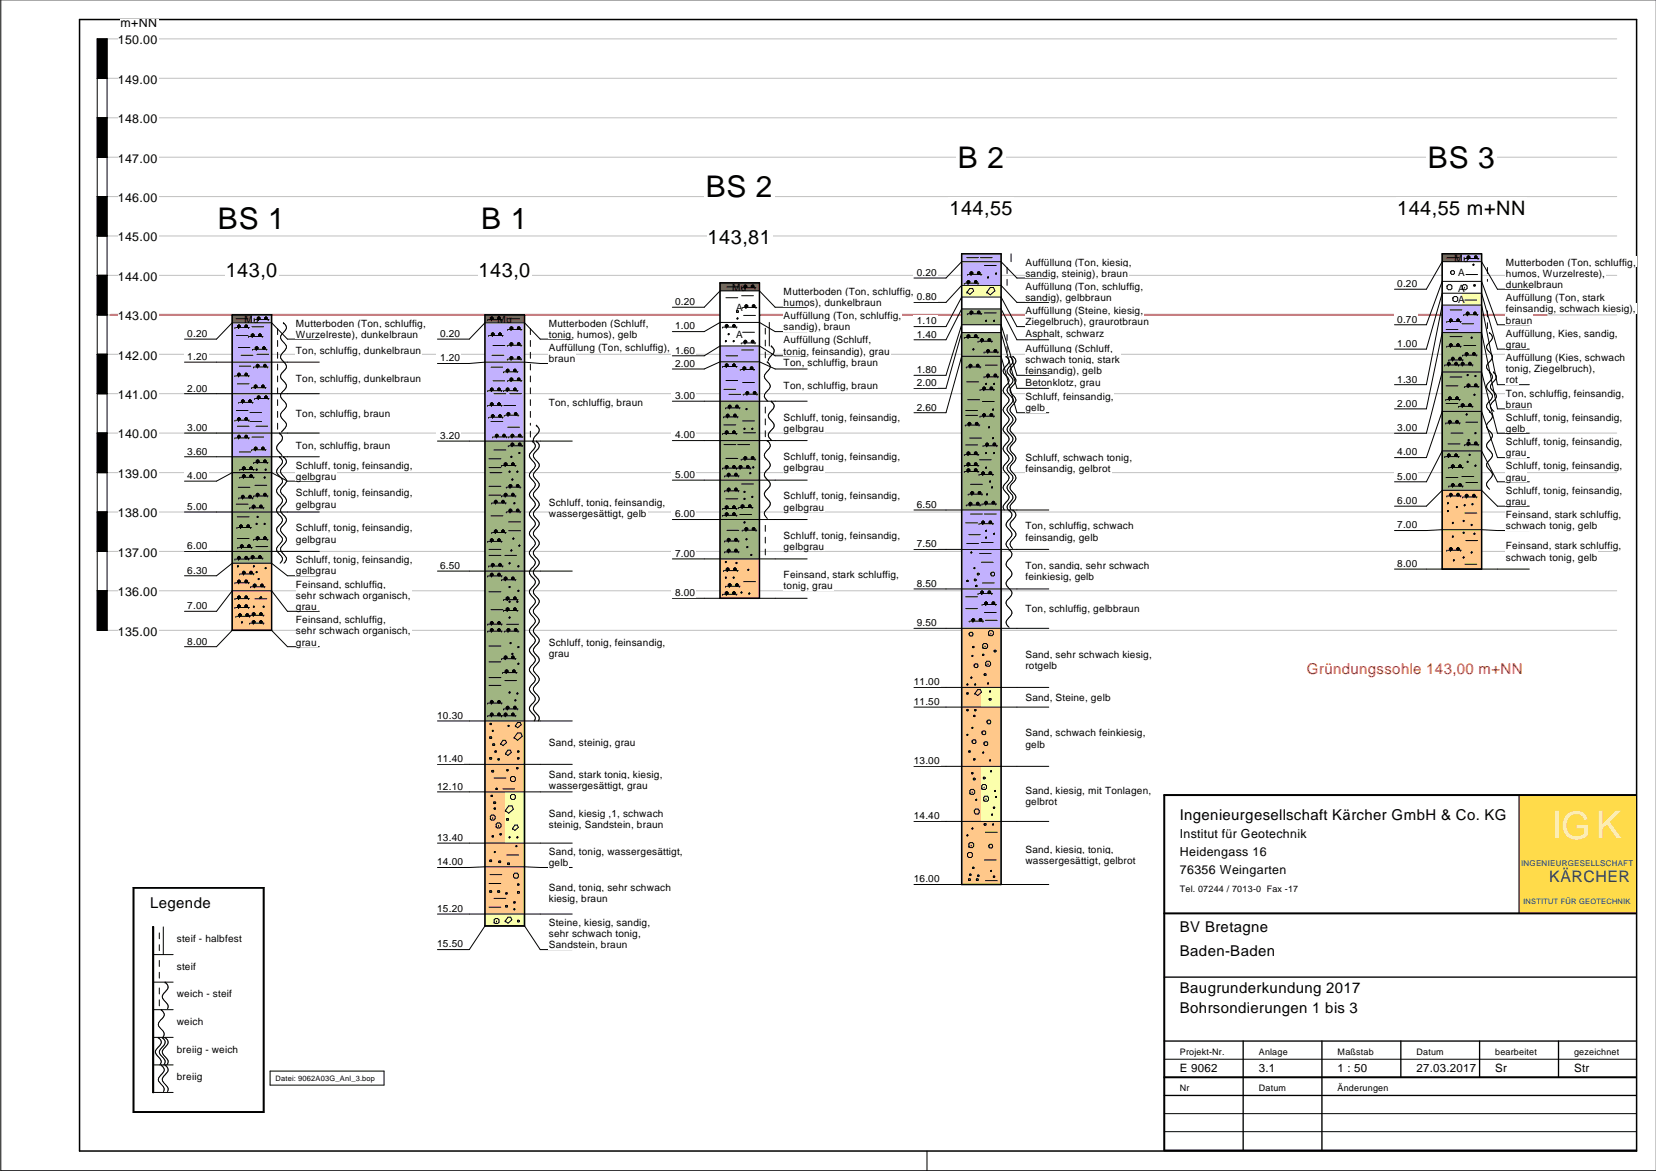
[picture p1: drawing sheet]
<svg xmlns="http://www.w3.org/2000/svg" width="420mm" height="297mm" viewBox="0 0 420 297" stroke-linecap="round" stroke-linejoin="round" font-family="sans-serif">
<defs><g id="words">
<text font-size="9.7" fill="#feefc0" x="393.7" y="212.6">IGK</text>
<g font-size="7.6">
<text x="243" y="42.7">B 2</text>
<text x="362.3" y="42.7">BS 3</text>
<text x="179.1" y="50.1">BS 2</text>
<text x="55.3" y="58.2">BS 1</text>
<text x="122.1" y="58.2">B 1</text>
</g>
<g font-size="5">
<text x="240.9" y="54.7">144,55</text>
<text x="354.4" y="54.7">144,55 m+NN</text>
<text x="179.5" y="62">143,81</text>
<text x="57.3" y="70.1">143,0</text>
<text x="121.4" y="70.1">143,0</text>
</g>
<text font-size="4" fill="#00488a" x="393.1" y="223.8">KÄRCHER</text>
<text font-size="3.8" fill="#f00" x="331.6" y="171">Gründungssohle 143,00 m+NN</text>
<g font-size="3.8">
<text x="299.4" y="207.9">Ingenieurgesellschaft Kärcher GmbH &amp; Co. KG</text>
<text x="38.1" y="230.3">Legende</text>
<text x="299.4" y="236.5">BV Bretagne</text>
<text x="299.4" y="242.5">Baden-Baden</text>
<text x="299.4" y="251.9">Baugrunderkundung 2017</text>
<text x="299.4" y="257">Bohrsondierungen 1 bis 3</text>
</g>
<g font-size="3.1">
<text x="29.9" y="11.2">150.00</text>
<text x="30.6" y="6.8">m+NN</text>
<text x="29.9" y="21.2">149.00</text>
<text x="29.9" y="31.2">148.00</text>
<text x="29.9" y="41.2">147.00</text>
<text x="29.9" y="51.2">146.00</text>
<text x="29.9" y="61.2">145.00</text>
<text x="29.9" y="71.2">144.00</text>
<text x="29.9" y="81.2">143.00</text>
<text x="29.9" y="91.2">142.00</text>
<text x="29.9" y="101.2">141.00</text>
<text x="29.9" y="111.2">140.00</text>
<text x="29.9" y="121.2">139.00</text>
<text x="29.9" y="131.2">138.00</text>
<text x="29.9" y="141.2">137.00</text>
<text x="29.9" y="151.2">136.00</text>
<text x="29.9" y="161.2">135.00</text>
<text x="299.4" y="212.6">Institut für Geotechnik</text>
<text x="299.4" y="217.1">Heidengass 16</text>
<text x="299.4" y="221.7">76356 Weingarten</text>
</g>
<g font-size="2.9">
<text x="299.4" y="272">E 9062</text>
<text x="319.4" y="272">3.1</text>
<text x="339.4" y="272">1 : 50</text>
<text x="359.4" y="272">27.03.2017</text>
<text x="379.4" y="272">Sr</text>
<text x="399.4" y="272">Str</text>
</g>
<g font-size="2.5">
<text x="232.6" y="70">0.20</text>
<text x="260.2" y="67.4">Auffüllung (Ton, kiesig,</text>
<text x="260.2" y="70.2">sandig, steinig), braun</text>
<text x="369" y="66.5">Mu</text>
<text x="370" y="70">A</text>
<text x="382.1" y="67.4">Mutterboden (Ton, schluffig,</text>
<text x="382.1" y="70.2">humos, Wurzelreste),</text>
<text x="171.3" y="77.4">0.20</text>
<text x="185.8" y="73.9">Mu</text>
<text x="198.8" y="74.8">Mutterboden (Ton, schluffig,</text>
<text x="198.8" y="77.6">humos), dunkelbraun</text>
<text x="232.6" y="76.2">0.80</text>
<text x="260.2" y="73.5">Auffüllung (Ton, schluffig,</text>
<text x="260.2" y="76.4">sandig), gelbbraun</text>
<text x="354.5" y="72.8">0.20</text>
<text x="370" y="74">A</text>
<text x="370" y="77">A</text>
<text x="382.1" y="73.1">dunkelbraun</text>
<text x="382.1" y="76.4">Auffüllung (Ton, stark</text>
<text x="62" y="82">Mu</text>
<text x="75.1" y="82.9">Mutterboden (Ton, schluffig,</text>
<text x="126.2" y="82">Mu</text>
<text x="139.2" y="82.9">Mutterboden (Schluff,</text>
<text x="171.3" y="83.5">1.00</text>
<text x="186.8" y="78.9">A</text>
<text x="198.8" y="80.9">Auffüllung (Ton, schluffig,</text>
<text x="198.8" y="83.8">sandig), braun</text>
<text x="232.6" y="82.3">1.10</text>
<text x="260.2" y="79.7">Auffüllung (Steine, kiesig,</text>
<text x="260.2" y="82.5">Ziegelbruch), graurotbraun</text>
<text x="354.5" y="81.8">0.70</text>
<text x="382.1" y="79.2">feinsandig, schwach kiesig),</text>
<text x="382.1" y="82.1">braun</text>
<text x="47.5" y="85.5">0.20</text>
<text x="75.1" y="85.7">Wurzelreste), dunkelbraun</text>
<text x="75.1" y="89.9">Ton, schluffig, dunkelbraun</text>
<text x="111.7" y="85.5">0.20</text>
<text x="139.2" y="85.7">tonig, humos), gelb</text>
<text x="139.2" y="89">Auffüllung (Ton, schluffig),</text>
<text x="171.3" y="89.7">1.60</text>
<text x="186.8" y="85.9">A</text>
<text x="198.8" y="87.1">Auffüllung (Schluff,</text>
<text x="198.8" y="90">tonig, feinsandig), grau</text>
<text x="232.6" y="85.6">1.40</text>
<text x="260.2" y="85.5">Asphalt, schwarz</text>
<text x="260.2" y="89.2">Auffüllung (Schluff,</text>
<text x="354.5" y="88">1.00</text>
<text x="382.1" y="85.4">Auffüllung, Kies, sandig,</text>
<text x="382.1" y="88.2">grau</text>
<text x="47.5" y="91.3">1.20</text>
<text x="111.7" y="91.7">1.20</text>
<text x="139.2" y="91.9">braun</text>
<text x="171.3" y="93">2.00</text>
<text x="198.8" y="92.9">Ton, schluffig, braun</text>
<text x="232.6" y="94.7">1.80</text>
<text x="260.2" y="92">schwach tonig, stark</text>
<text x="260.2" y="94.9">feinsandig), gelb</text>
<text x="382.1" y="91.6">Auffüllung (Kies, schwach</text>
<text x="382.1" y="94.4">tonig, Ziegelbruch),</text>
<text x="47.5" y="99.3">2.00</text>
<text x="75.1" y="96.9">Ton, schluffig, dunkelbraun</text>
<text x="171.3" y="101.2">3.00</text>
<text x="198.8" y="98.7">Ton, schluffig, braun</text>
<text x="232.6" y="98">2.00</text>
<text x="260.2" y="97.8">Betonklotz, grau</text>
<text x="260.2" y="101.5">Schluff, feinsandig,</text>
<text x="354.5" y="97">1.30</text>
<text x="382.1" y="97.2">rot</text>
<text x="382.1" y="100.6">Ton, schluffig, feinsandig,</text>
<text x="75.1" y="105.8">Ton, schluffig, braun</text>
<text x="139.2" y="103">Ton, schluffig, braun</text>
<text x="198.8" y="106.7">Schluff, tonig, feinsandig,</text>
<text x="232.6" y="104.1">2.60</text>
<text x="260.2" y="104.4">gelb</text>
<text x="354.5" y="103.2">2.00</text>
<text x="382.1" y="103.4">braun</text>
<text x="382.1" y="106.7">Schluff, tonig, feinsandig,</text>
<text x="47.5" y="109.3">3.00</text>
<text x="75.1" y="113.8">Ton, schluffig, braun</text>
<text x="111.7" y="111.3">3.20</text>
<text x="171.3" y="111.2">4.00</text>
<text x="198.8" y="109.5">gelbgrau</text>
<text x="354.5" y="109.3">3.00</text>
<text x="382.1" y="109.6">gelb</text>
<text x="382.1" y="112.9">Schluff, tonig, feinsandig,</text>
<text x="47.5" y="115.3">3.60</text>
<text x="75.1" y="118.9">Schluff, tonig, feinsandig,</text>
<text x="198.8" y="116.7">Schluff, tonig, feinsandig,</text>
<text x="198.8" y="119.5">gelbgrau</text>
<text x="260.2" y="116.9">Schluff, schwach tonig,</text>
<text x="260.2" y="119.8">feinsandig, gelbrot</text>
<text x="354.5" y="115.5">4.00</text>
<text x="382.1" y="115.7">grau</text>
<text x="382.1" y="119">Schluff, tonig, feinsandig,</text>
<text x="47.5" y="121.5">4.00</text>
<text x="75.1" y="121.7">gelbgrau</text>
<text x="75.1" y="125.9">Schluff, tonig, feinsandig,</text>
<text x="171.3" y="121.2">5.00</text>
<text x="354.5" y="121.7">5.00</text>
<text x="382.1" y="121.9">grau</text>
<text x="382.1" y="125.2">Schluff, tonig, feinsandig,</text>
<text x="47.5" y="129.3">5.00</text>
<text x="75.1" y="128.7">gelbgrau</text>
<text x="139.2" y="128.3">Schluff, tonig, feinsandig,</text>
<text x="139.2" y="131.1">wassergesättigt, gelb</text>
<text x="171.3" y="131.2">6.00</text>
<text x="198.8" y="126.7">Schluff, tonig, feinsandig,</text>
<text x="198.8" y="129.5">gelbgrau</text>
<text x="232.6" y="128.8">6.50</text>
<text x="354.5" y="127.8">6.00</text>
<text x="382.1" y="128.1">grau</text>
<text x="382.1" y="131.4">Feinsand, stark schluffig,</text>
<text x="75.1" y="134.8">Schluff, tonig, feinsandig,</text>
<text x="75.1" y="137.6">gelbgrau</text>
<text x="198.8" y="136.7">Schluff, tonig, feinsandig,</text>
<text x="260.2" y="134.3">Ton, schluffig, schwach</text>
<text x="260.2" y="137.1">feinsandig, gelb</text>
<text x="354.5" y="134">7.00</text>
<text x="382.1" y="134.2">schwach tonig, gelb</text>
<text x="47.5" y="139.3">6.00</text>
<text x="75.1" y="142.9">Schluff, tonig, feinsandig,</text>
<text x="171.3" y="141.2">7.00</text>
<text x="198.8" y="139.5">gelbgrau</text>
<text x="232.6" y="138.8">7.50</text>
<text x="354.5" y="143.8">8.00</text>
<text x="382.1" y="139.4">Feinsand, stark schluffig,</text>
<text x="382.1" y="142.2">schwach tonig, gelb</text>
<text x="47.5" y="145.5">6.30</text>
<text x="75.1" y="145.7">gelbgrau</text>
<text x="75.1" y="149.1">Feinsand, schluffig,</text>
<text x="111.7" y="144.3">6.50</text>
<text x="198.8" y="146.7">Feinsand, stark schluffig,</text>
<text x="198.8" y="149.5">tonig, grau</text>
<text x="232.6" y="148.8">8.50</text>
<text x="260.2" y="144.3">Ton, sandig, sehr schwach</text>
<text x="260.2" y="147.2">feinkiesig, gelb</text>
<text x="47.5" y="154.5">7.00</text>
<text x="75.1" y="151.9">sehr schwach organisch,</text>
<text x="75.1" y="154.7">grau</text>
<text x="171.3" y="151.2">8.00</text>
<text x="260.2" y="155.4">Ton, schluffig, gelbbraun</text>
<text x="75.1" y="158">Feinsand, schluffig,</text>
<text x="75.1" y="160.9">sehr schwach organisch,</text>
<text x="232.6" y="158.8">9.50</text>
<text x="47.5" y="163.5">8.00</text>
<text x="75.1" y="163.7">grau</text>
<text x="139.2" y="163.8">Schluff, tonig, feinsandig,</text>
<text x="139.2" y="166.6">grau</text>
<text x="260.2" y="166.8">Sand, sehr schwach kiesig,</text>
<text x="231.8" y="173.8">11.00</text>
<text x="260.2" y="169.6">rotgelb</text>
<text x="231.8" y="178.8">11.50</text>
<text x="260.2" y="177.8">Sand, Steine, gelb</text>
<text x="110.9" y="182.3">10.30</text>
<text x="139.2" y="189.4">Sand, steinig, grau</text>
<text x="260.2" y="186.8">Sand, schwach feinkiesig,</text>
<text x="260.2" y="189.7">gelb</text>
<text x="110.9" y="193.3">11.40</text>
<text x="139.2" y="197.3">Sand, stark tonig, kiesig,</text>
<text x="231.8" y="193.8">13.00</text>
<text x="110.9" y="200.3">12.10</text>
<text x="139.2" y="200.2">wassergesättigt, grau</text>
<text x="260.2" y="201.3">Sand, kiesig, mit Tonlagen,</text>
<text x="139.2" y="207.3">Sand, kiesig ,1, schwach</text>
<text x="231.8" y="207.8">14.40</text>
<text x="260.2" y="204.1">gelbrot</text>
<text x="110.9" y="213.3">13.40</text>
<text x="139.2" y="210.1">steinig, Sandstein, braun</text>
<text x="110.9" y="219.5">14.00</text>
<text x="139.2" y="216.9">Sand, tonig, wassergesättigt,</text>
<text x="139.2" y="219.7">gelb</text>
<text x="260.2" y="216.3">Sand, kiesig, tonig,</text>
<text x="260.2" y="219.1">wassergesättigt, gelbrot</text>
<text x="139.2" y="225.9">Sand, tonig, sehr schwach</text>
<text x="231.8" y="223.8">16.00</text>
<text x="110.9" y="231.3">15.20</text>
<text x="139.2" y="228.7">kiesig, braun</text>
<text x="44.9" y="239">steif - halbfest</text>
<text x="139.2" y="234.9">Steine, kiesig, sandig,</text>
<text x="139.2" y="237.7">sehr schwach tonig,</text>
<text x="110.9" y="240.3">15.50</text>
<text x="139.2" y="240.6">Sandstein, braun</text>
<text x="44.9" y="246">steif</text>
<text x="44.9" y="253">weich - steif</text>
<text x="44.9" y="260">weich</text>
<text x="44.9" y="267">breiig - weich</text>
<text x="44.9" y="274">breiig</text>
</g>
<g font-size="2.3">
<text x="299.4" y="226.3">Tel. 07244 / 7013-0 Fax -17</text>
<text x="299.4" y="267.5">Projekt-Nr.</text>
<text x="319.4" y="267.5">Anlage</text>
<text x="339.4" y="267.5">Maßstab</text>
<text x="359.4" y="267.5">Datum</text>
<text x="379.4" y="267.5">bearbeitet</text>
<text x="399.4" y="267.5">gezeichnet</text>
<text x="299.4" y="276.7">Nr</text>
<text x="319.4" y="276.7">Datum</text>
<text x="339.4" y="276.7">Änderungen</text>
</g>
<text font-size="2" fill="#00488a" x="386" y="219.6">INGENIEURGESELLSCHAFT</text>
<text font-size="1.9" fill="#00488a" x="386.5" y="229.4">INSTITUT FÜR GEOTECHNIK</text>
<text font-size="1.9" x="69.9" y="274.3">Datei: 9062A03G_Anl_3.bop</text>
</g></defs>
<path d="M.2 0v297h420M235.2 292v5" fill="none" stroke="#000" stroke-width=".25"/>
<path d="M20.2 5h395v287h-395z" fill="none" stroke="#000" stroke-width=".38"/>
<path d="M28 79.9h364.4" fill="none" stroke="#f00" stroke-width=".51"/>
<g fill="none" stroke="#c0c0c0" stroke-width=".25">
<path d="M25.2 19.9h385M25.2 9.9h385M25.2 39.9h385M25.2 29.9h385M25.2 59.9h385M25.2 49.9h385M25.2 79.9h385M25.2 69.8h385M25.2 99.9h385M25.2 89.9h385M25.2 119.9h385M25.2 109.9h385"/>
<path d="M25.2 139.9h385M25.2 129.9h385M25.2 159.9h385M25.2 149.9h385"/>
</g>
<g fill="#fff">
<path d="M30.5 4.9h9.7v2.3h-9.7z"/>
<path d="M29.8 158.2h10.4v3.5h-10.4z"/>
</g>
<path d="M24.7 149.9h2.5v10h-2.5z" fill="none" stroke="#000" stroke-width=".25"/>
<path d="M24.7 149.9h2.5v10h-2.5z" fill="#000"/>
<path d="M29.8 148.3h10.4v3.3h-10.4z" fill="#fff"/>
<path d="M24.7 139.9h2.5v10h-2.5z" fill="none" stroke="#000" stroke-width=".25"/>
<path d="M29.8 138.3h10.4v3.3h-10.4z" fill="#fff"/>
<path d="M24.7 129.9h2.5v10h-2.5z" fill="none" stroke="#000" stroke-width=".25"/>
<path d="M24.7 129.9h2.5v10h-2.5z" fill="#000"/>
<path d="M29.8 128.2h10.4v3.5h-10.4z" fill="#fff"/>
<path d="M24.7 119.9h2.5v10h-2.5z" fill="none" stroke="#000" stroke-width=".25"/>
<path d="M29.8 118.2h10.4v3.5h-10.4z" fill="#fff"/>
<path d="M24.7 109.9h2.5v10h-2.5z" fill="none" stroke="#000" stroke-width=".25"/>
<path d="M24.7 109.9h2.5v10h-2.5z" fill="#000"/>
<path d="M29.8 108.2h10.4v3.4h-10.4z" fill="#fff"/>
<path d="M24.7 99.9h2.5v10h-2.5z" fill="none" stroke="#000" stroke-width=".25"/>
<path d="M29.8 98.3h10.4v3.3h-10.4z" fill="#fff"/>
<path d="M24.7 89.9h2.5v10h-2.5z" fill="none" stroke="#000" stroke-width=".25"/>
<path d="M24.7 89.9h2.5v10h-2.5z" fill="#000"/>
<path d="M29.8 88.2h10.4v3.5h-10.4z" fill="#fff"/>
<path d="M24.7 79.9h2.5v10h-2.5z" fill="none" stroke="#000" stroke-width=".25"/>
<path d="M29.8 78.2h10.4v3.5h-10.4z" fill="#fff"/>
<path d="M24.7 69.8h2.5v10.1h-2.5z" fill="none" stroke="#000" stroke-width=".25"/>
<path d="M24.7 69.8h2.5v10.1h-2.5z" fill="#000"/>
<path d="M29.8 68.2h10.4v3.4h-10.4z" fill="#fff"/>
<path d="M24.7 59.9h2.5v9.9h-2.5z" fill="none" stroke="#000" stroke-width=".25"/>
<path d="M29.8 58.3h10.4v3.3h-10.4z" fill="#fff"/>
<path d="M24.7 49.9h2.5v10h-2.5z" fill="none" stroke="#000" stroke-width=".25"/>
<path d="M24.7 49.9h2.5v10h-2.5z" fill="#000"/>
<path d="M29.8 48.3h10.4v3.3h-10.4z" fill="#fff"/>
<path d="M24.7 39.9h2.5v10h-2.5z" fill="none" stroke="#000" stroke-width=".25"/>
<path d="M29.8 38.2h10.4v3.5h-10.4z" fill="#fff"/>
<path d="M24.7 29.9h2.5v10h-2.5z" fill="none" stroke="#000" stroke-width=".25"/>
<path d="M24.7 29.9h2.5v10h-2.5z" fill="#000"/>
<path d="M29.8 28.2h10.4v3.5h-10.4z" fill="#fff"/>
<path d="M24.7 19.9h2.5v10h-2.5z" fill="none" stroke="#000" stroke-width=".25"/>
<path d="M29.8 18.2h10.4v3.4h-10.4z" fill="#fff"/>
<path d="M24.7 9.9h2.5v10h-2.5z" fill="none" stroke="#000" stroke-width=".25"/>
<path d="M24.7 9.9h2.5v10h-2.5z" fill="#000"/>
<g fill="#fff">
<path d="M29.8 8.3h10.4v3.3h-10.4z"/>
<path d="M58.9 79.9h10v80h-10z"/>
</g>
<path d="M58.9 79.9h10v80h-10z" fill="none" stroke="#000" stroke-width=".25"/>
<path d="M58.9 79.9h5v2h-5z" fill="#89693f"/>
<g fill="#c2b1fe">
<path d="M63.9 79.9h5v2h-5z"/>
<path d="M58.9 81.9h10v10h-10z"/>
<path d="M58.9 91.9h10v8h-10z"/>
<path d="M58.9 99.9h10v10h-10z"/>
<path d="M58.9 109.9h10v6h-10z"/>
</g>
<g fill="#a0b582">
<path d="M58.9 115.9h10v4h-10z"/>
<path d="M58.9 119.9h10v10h-10z"/>
<path d="M58.9 129.9h10v10h-10z"/>
<path d="M58.9 139.9h10v3h-10z"/>
</g>
<g fill="#ffc88a">
<path d="M58.9 142.9h10v7h-10z"/>
<path d="M58.9 149.9h10v10h-10z"/>
</g>
<g fill="#fff">
<path d="M55 51.1h17.8v8.1h-17.8z"/>
<path d="M57.1 65.4h13.6v5.5h-13.6z"/>
</g>
<path d="M58.9 79.9h10v80h-10z" fill="none" stroke="#000" stroke-width=".38"/>
<path d="M46.8 86h8.1l4-4.1h10l4 4.1h8.1" fill="none" stroke="#000" stroke-width=".25"/>
<g fill="#fff">
<path d="M46.7 83.1h6.1v2.7h-6.1z"/>
<path d="M75 80.5h33.2v2.7h-33.2z"/>
<path d="M75 83.3h31.3v2.7h-31.3z"/>
</g>
<g fill="none" stroke="#000" stroke-width=".25">
<path d="M46.8 91.9h34.2M59.9 80.9h3M64.6 81.1h.1M64.8 81.1h3.5M65.3 80.9h.7M65.3 80.9l.2 .2M65.3 80.6v.3M65.3 80.6h.7M65.5 81.1h.1M65.5 80.4l-.2 .2M65.5 80.4h.2M65.5 80.4v.7"/>
<path d="M65.7 80.4l.3 .2M65.7 80.4v.7l.3-.2M66 80.6v.3M67.1 80.9h.7M67.1 80.6v.3M67.1 80.6h.7M67.3 80.4h.3M67.3 80.4v.7l-.2-.2M67.3 80.4l-.2 .2M67.6 80.4v.7l.2-.2M67.6 80.4l.2 .2M67.8 80.6v.3"/>
<path d="M68.1 81.1h.1"/>
</g>
<g fill="#fff">
<path d="M46.7 88.9h6.1v2.8h-6.1z"/>
<path d="M75 87.5h32v2.8h-32z"/>
</g>
<g fill="none" stroke="#000" stroke-width=".25">
<path d="M46.8 99.9h34.2M59.6 83.1h.1M59.8 83.1h3.5M59.9 85.1h3M60.3 82.9h.7M60.3 82.9l.2 .2M60.3 82.7v.2M60.3 82.7h.7M60.4 88.1h3M60.5 83.1h.1M60.5 82.4l-.2 .3M60.5 82.4h.2"/>
<path d="M60.5 82.4v.7M60.7 82.4l.3 .3M60.7 82.4v.7l.3-.2M61 82.7v.2M61.2 90.1h3M62.1 82.9h.7M62.1 82.7v.2M62.1 82.7h.7M62.3 82.4h.3M62.3 82.4v.7l-.2-.2M62.3 82.4l-.2 .3M62.6 82.4v.7l.2-.2"/>
<path d="M62.6 82.4l.2 .3M62.8 82.7v.2M63.1 85.3h.1M63.1 83.1h.1M63.3 85.3h3.4M63.7 85.1l.3 .2M63.7 84.9v.2M63.7 84.9h.8M63.7 85.1h.8M63.9 82.9h3M64 85.3h.1M64 84.7l-.3 .2"/>
<path d="M64 84.7h.2M64 84.7v.6M64.1 88.6h.1M64.2 84.7l.3 .2M64.2 84.7v.6l.3-.2M64.3 88.6h3.5M64.5 84.9v.2M64.8 88.2h.7M64.8 88.4l.2 .2M64.8 88.2v.2M64.8 88.4h.7M65 88.6h.1"/>
<path d="M65 87.9l-.2 .3M65 87.9h.2M65 87.9v.7M65.2 89.9h3M65.2 87.9l.3 .3M65.2 87.9v.7l.3-.2M65.5 88.2v.2M65.6 84.9v.2M65.6 84.9h.7M65.6 85.1h.7M65.8 84.7h.3M65.8 84.7v.6l-.2-.2"/>
<path d="M65.8 84.7l-.2 .2M66.1 84.7v.6l.2-.2M66.1 84.7l.2 .2M66.3 84.9v.2M66.5 85.3h.1M66.6 88.2h.7M66.6 88.2v.2M66.6 88.4h.7M66.8 87.9h.3M66.8 87.9v.7l-.2-.2M66.8 87.9l-.2 .3M67.1 87.9v.7l.2-.2"/>
<path d="M67.1 87.9l.2 .3M67.3 88.2v.2M67.6 88.6h.1"/>
</g>
<g fill="#fff">
<path d="M46.7 96.9h6.1v2.8h-6.1z"/>
<path d="M75 94.4h32v2.8h-32z"/>
</g>
<g fill="none" stroke="#000" stroke-width=".25">
<path d="M59.6 95.3h.1M59.8 95.3h3.5M60.2 97.4h3M60.3 95.1l.2 .2M60.3 94.9v.2M60.3 94.9h.7M60.3 95.1h.7M60.5 95.3h.1M60.5 94.7l-.2 .2M60.5 94.7h.2M60.5 94.7v.6M60.7 92.9h3"/>
<path d="M60.7 94.7l.3 .2M60.7 94.7v.6l.3-.2M61 94.9v.2M62.1 94.9v.2M62.1 94.9h.7M62.1 95.1h.7M62.3 94.7h.3M62.3 94.7v.6l-.2-.2M62.3 94.7l-.2 .2M62.6 94.7v.6l.2-.2M62.6 94.7l.2 .2M62.8 94.9v.2"/>
<path d="M63.1 95.3h.1M63.8 98.3h.1M64 98.3h3.5M64.3 93.1h.1M64.5 98.1l.3 .2M64.5 97.9v.2M64.5 97.9h.7M64.5 98.1h.7M64.5 93.1h3.5M64.8 98.3h.1M64.8 97.7l-.3 .2M64.8 97.7h.2"/>
<path d="M64.8 97.7v.6M65 97.7l.2 .2M65 97.7v.6l.2-.2M65 92.9h.7M65 92.9l.3 .2M65 92.7v.2M65 92.7h.7M65.2 97.9v.2M65.3 93.1h.1M65.3 92.4l-.3 .3M65.3 92.4h.2M65.3 92.4v.7"/>
<path d="M65.5 92.4l.2 .3M65.5 92.4v.7l.2-.2M65.7 92.7v.2M66.4 97.9v.2M66.4 97.9h.6M66.4 98.1h.6M66.6 97.7h.2M66.6 97.7v.6l-.2-.2M66.6 97.7l-.2 .2M66.8 97.7v.6l.2-.2M66.8 97.7l.2 .2M66.9 92.7v.2"/>
<path d="M66.9 92.9h.7M66.9 92.7h.7M67 97.9v.2M67.1 92.4h.2M67.1 92.4v.7l-.2-.2M67.1 92.4l-.2 .3M67.3 98.3h.1M67.3 92.4v.7l.3-.2M67.3 92.4l.3 .3M67.6 92.7v.2M67.8 93.1h.1M46.8 109.9h34.2"/>
</g>
<g fill="#fff">
<path d="M46.7 106.9h6.1v2.7h-6.1z"/>
<path d="M75 103.5h24.2v2.7h-24.2z"/>
</g>
<g fill="none" stroke="#000" stroke-width=".25">
<path d="M46.8 115.9h34.2M59.6 106.6h.1M59.8 106.6h3.5M59.9 104.1h3M60.2 108.1h3M60.3 106.4l.2 .2M60.3 106.2v.2M60.3 106.2h.7M60.3 106.4h.7M60.5 106.6h.1M60.5 105.9l-.2 .3M60.5 105.9h.2"/>
<path d="M60.5 105.9v.7M60.6 102.1h.1M60.7 105.9l.3 .3M60.7 105.9v.7l.3-.2M60.8 102.1h3.5M61 106.2v.2M61.2 101.9l.3 .2M61.2 101.6v.3M61.2 101.6h.8M61.2 101.9h.8M61.5 102.1h.1M61.5 101.4l-.3 .2"/>
<path d="M61.5 101.4h.2M61.5 101.4v.7M61.7 101.4l.3 .2M61.7 101.4v.7l.3-.2M62 101.6v.3M62.1 106.2v.2M62.1 106.2h.7M62.1 106.4h.7M62.3 105.9h.3M62.3 105.9v.7l-.2-.2M62.3 105.9l-.2 .3M62.6 105.9v.7l.2-.2"/>
<path d="M62.6 105.9l.2 .3M62.8 106.2v.2M63.1 106.6h.1M63.1 101.6v.3M63.1 101.6h.7M63.1 101.9h.7M63.3 101.4h.3M63.3 101.4v.7l-.2-.2M63.3 101.4l-.2 .2M63.4 104.6h3M63.4 106.9h3M63.6 101.4v.7l.2-.2"/>
<path d="M63.6 101.4l.2 .2M63.8 101.6v.3M64 102.1h.1M64.6 101.1h.1M64.8 101.1h3.5M64.9 108.1h3M65.3 100.9l.2 .2M65.3 100.7v.2M65.3 100.7h.7M65.3 100.9h.7M65.5 101.1h.1M65.5 100.4l-.2 .3"/>
<path d="M65.5 100.4h.2M65.5 100.4v.7M65.7 100.4l.3 .3M65.7 100.4v.7l.3-.2M66 100.7v.2M67.1 100.7v.2M67.1 100.7h.7M67.1 100.9h.7M67.3 100.4h.3M67.3 100.4v.7l-.2-.2M67.3 100.4l-.2 .3M67.6 100.4v.7l.2-.2"/>
<path d="M67.6 100.4l.2 .3M67.8 100.7v.2M68.1 101.1h.1"/>
</g>
<g fill="#fff">
<path d="M46.7 112.9h6.1v2.8h-6.1z"/>
<path d="M75 111.5h24.2v2.7h-24.2z"/>
</g>
<g fill="none" stroke="#000" stroke-width=".25">
<path d="M59.6 111.1h.1M59.8 111.1h3.5M60.3 110.9h.7M60.3 110.9l.2 .2M60.3 110.7v.2M60.3 110.7h.7M60.5 111.1h.1M60.5 110.4l-.2 .3M60.5 110.4h.2M60.5 110.4v.7M60.7 114.6h3M60.7 110.4l.3 .3"/>
<path d="M60.7 110.4v.7l.3-.2M61 110.7v.2M62.1 110.9h.7M62.1 110.7v.2M62.1 110.7h.7M62.3 110.4h.3M62.3 110.4v.7l-.2-.2M62.3 110.4l-.2 .3M62.6 110.4v.7l.2-.2M62.6 110.4l.2 .3M62.8 110.7v.2M63.1 111.1h.1"/>
<path d="M63.8 114.1h.1M63.9 110.9h3M64 114.1h3.5M64.5 113.9l.3 .2M64.5 113.7v.2M64.5 113.7h.7M64.5 113.9h.7M64.8 114.1h.1M64.8 113.4l-.3 .3M64.8 113.4h.2M64.8 113.4v.7M65 113.4l.2 .3"/>
<path d="M65 113.4v.7l.2-.2M65.2 113.7v.2M66.4 113.7v.2M66.4 113.7h.6M66.4 113.9h.6M66.6 113.4h.2M66.6 113.4v.7l-.2-.2M66.6 113.4l-.2 .3M66.8 113.4v.7l.2-.2M66.8 113.4l.2 .3M67 113.7v.2M67.3 114.1h.1"/>
<path d="M46.8 122h8.1l4-2.1h10l4 2.1h8.1"/>
</g>
<g fill="#fff">
<path d="M46.7 119.1h6.1v2.7h-6.1z"/>
<path d="M75 116.5h29.8v2.7h-29.8z"/>
<path d="M75 119.3h10.5v2.7h-10.5z"/>
</g>
<g fill="none" stroke="#000" stroke-width=".25">
<path d="M60.8 119.1h.1M61 119.1h3.5M61.5 118.9l.3 .2M61.5 118.7v.2M61.5 118.7h.7M61.5 118.9h.7M61.8 119.1h.1M61.8 118.4l-.3 .3M61.8 118.4h.2M61.8 118.4v.7M62 118.4l.2 .3M62 118.4v.7l.2-.2"/>
<path d="M62.2 118.7v.2M63.4 118.7v.2M63.4 118.7h.6M63.4 118.9h.6M63.6 118.4h.2M63.6 118.4v.7l-.2-.2M63.6 118.4l-.2 .3M63.8 118.4v.7l.2-.2M63.8 118.4l.2 .3M64 118.7v.2M64.3 119.1h.1M64.3 117.3h.1"/>
<path d="M64.5 117.3h3.5M65 119.1h.1M65 117.1l.3 .2M65 116.9v.2M65 116.9h.7M65 117.1h.7M65.1 119l.1 .3-.2-.1zM65.3 117.3h.1M65.3 116.7l-.3 .2M65.3 116.7h.2M65.3 116.7v.6M65.5 116.7l.2 .2"/>
<path d="M65.5 116.7v.6l.2-.2M65.7 116.9v.2M66.9 116.9v.2M66.9 116.9h.7M66.9 117.1h.7M67.1 116.7h.2M67.1 116.7v.6l-.2-.2M67.1 116.7l-.2 .2M67.3 119.1h.1M67.3 116.7v.6l.3-.2M67.3 116.7l.3 .2M67.4 119l.1 .3-.2-.1z"/>
<path d="M67.6 116.9v.2M67.8 117.3h.1M46.8 129.9h34.2"/>
</g>
<g fill="#fff">
<path d="M46.7 126.9h6.1v2.7h-6.1z"/>
<path d="M75 123.4h29.8v2.8h-29.8z"/>
<path d="M75 126.3h10.5v2.7h-10.5z"/>
</g>
<g fill="none" stroke="#000" stroke-width=".25">
<path d="M46.8 139.9h34.2M59.9 127.9h3M60.4 123.6h3M60.6 126.3h.1M60.8 126.3h3.5M60.8 121.1h.1M61 121.1h3.5M61.2 126.1l.3 .2M61.2 125.9v.2M61.2 125.9h.8M61.2 126.1h.8M61.5 126.3h.1"/>
<path d="M61.5 120.9l.3 .2M61.5 120.6v.3M61.5 125.6v.7M61.5 120.6h.7M61.5 120.9h.7M61.5 125.6l-.3 .3M61.5 125.6h.2M61.7 125.6l.3 .3M61.7 125.6v.7l.3-.2M61.8 121.1h.1M61.8 120.4l-.3 .2M61.8 120.4h.2"/>
<path d="M61.8 120.4v.7M62 120.4l.2 .2M62 120.4v.7l.2-.2M62 125.9v.2M62.2 120.6v.3M63.1 125.9v.2M63.1 125.9h.7M63.1 126.1h.7M63.3 128.8h.1M63.3 125.6h.3M63.3 125.6v.7l-.2-.2M63.3 125.6l-.2 .3"/>
<path d="M63.4 120.6v.3M63.4 120.6h.6M63.4 120.9h.6M63.5 128.8h3.5M63.6 120.4h.2M63.6 120.4v.7l-.2-.2M63.6 120.4l-.2 .2M63.6 125.6v.7l.2-.2M63.6 125.6l.2 .3M63.8 125.9v.2M63.8 120.4v.7l.2-.2M63.8 120.4l.2 .2"/>
<path d="M64 128.6l.3 .2M64 128.4v.2M64 128.4h.7M64 128.6h.7M64 126.3h.1M64 120.6v.3M64.3 128.8h.1M64.3 128.1l-.3 .3M64.3 128.1h.2M64.3 128.1v.7M64.3 121.1h.1M64.3 125.8h.1"/>
<path d="M64.5 128.1l.2 .3M64.5 128.1v.7l.2-.2M64.5 125.8h3.5M64.7 123.1h3M64.7 128.4v.2M65 125.6l.3 .2M65 125.4v.2M65 125.4h.7M65 125.6h.7M65.3 125.8h.1M65.3 125.1l-.3 .3M65.3 125.1h.2"/>
<path d="M65.3 125.1v.7M65.5 125.1l.2 .3M65.5 125.1v.7l.2-.2M65.7 125.4v.2M65.9 128.4v.2M65.9 128.4h.6M65.9 128.6h.6M66.1 128.1h.2M66.1 128.1v.7l-.2-.2M66.1 128.1l-.2 .3M66.3 128.1v.7l.2-.2M66.3 128.1l.2 .3"/>
<path d="M66.5 128.4v.2M66.8 128.8h.1M66.9 125.4v.2M66.9 125.4h.7M66.9 125.6h.7M67 121.1h.1M67.1 125.1h.2M67.1 125.1v.7l-.2-.2M67.1 125.1l-.2 .3M67.1 121l.1 .2h-.2zM67.3 125.1v.7l.3-.2M67.3 125.1l.3 .3"/>
<path d="M67.6 125.4v.2M67.8 125.8h.1"/>
</g>
<g fill="#fff">
<path d="M46.7 136.9h6.1v2.7h-6.1z"/>
<path d="M75 132.4h29.8v2.7h-29.8z"/>
<path d="M75 135.2h10.5v2.8h-10.5z"/>
</g>
<g fill="none" stroke="#000" stroke-width=".25">
<path d="M60.1 133.8h.1M60.2 136.6h3M60.2 131.1h3M60.3 138.9h.1M60.3 133.8h3.5M60.5 138.9h3.5M60.8 133.6l.2 .2M60.8 133.4v.2M60.8 133.4h.7M60.8 133.6h.7M61 138.4v.2M61 138.6l.2 .3"/>
<path d="M61 138.4h.7M61 138.6h.7M61 133.8h.1M61 133.1l-.2 .3M61 133.1h.2M61 133.1v.7M61.2 138.9h.1M61.2 133.1l.3 .3M61.2 133.1v.7l.3-.2M61.2 138.2v.7M61.2 138.2l-.2 .2M61.2 138.2h.3"/>
<path d="M61.5 138.2l.2 .2M61.5 138.2v.7l.2-.3M61.5 133.4v.2M61.7 138.4v.2M62.6 133.4v.2M62.6 133.4h.7M62.6 133.6h.7M62.9 133.1h.2M62.9 133.1v.7l-.3-.2M62.9 133.1l-.3 .3M62.9 138.4v.2M62.9 138.4h.6"/>
<path d="M62.9 138.6h.6M63.1 138.2h.2M63.1 138.2v.7l-.2-.3M63.1 138.2l-.2 .2M63.1 133.1v.7l.2-.2M63.1 133.1l.2 .3M63.3 133.4v.2M63.3 138.2v.7l.2-.3M63.3 138.2l.2 .2M63.5 138.4v.2M63.6 133.8h.1M63.8 138.9h.1"/>
<path d="M64.3 136.8h.1M64.5 136.8h3.5M64.9 138.6h3M65 132.8h.1M65 136.6h.7M65 136.6l.3 .2M65 136.4v.2M65 136.4h.7M65.1 132.8l.1 .2-.2-.1zM65.3 131.1h.1M65.3 136.8h.1M65.3 131.1l.1-.1v.2z"/>
<path d="M65.3 136.1v.7M65.3 136.1l-.3 .3M65.3 136.1h.2M65.5 136.1v.7l.2-.2M65.5 136.1l.2 .3M65.7 136.4v.2M66.9 136.6h.7M66.9 136.4v.2M66.9 136.4h.7M67 132.8h.1M67.1 136.1h.2M67.1 136.1v.7l-.2-.2"/>
<path d="M67.1 136.1l-.2 .3M67.1 132.8l.1 .2-.2-.1zM67.3 136.1v.7l.3-.2M67.3 136.1l.3 .3M67.6 136.4v.2M67.8 136.8h.1M46.8 146h8.1l4-3.1h10l4 3.1h8.1"/>
</g>
<g fill="#fff">
<path d="M46.7 143.1h6.1v2.7h-6.1z"/>
<path d="M75 140.5h29.8v2.7h-29.8z"/>
<path d="M75 143.3h10.5v2.7h-10.5z"/>
</g>
<g fill="none" stroke="#000" stroke-width=".25">
<path d="M46.8 155.1h8.1l4-5.2h10l4 5.2h8.1M59.6 141.8h.1M59.8 141.8h3.5M60.3 141.6h.7M60.3 141.4h.7M60.3 141.6l.2 .2M60.3 141.4v.2M60.5 141.8h.1M60.5 141.1l-.2 .3M60.5 141.1h.2M60.5 141.1v.7M60.7 141.1l.3 .3"/>
<path d="M60.7 141.1v.7l.3-.2M61 141.4v.2M62.1 141.6h.7M62.1 141.4h.7M62.1 141.4v.2M62.3 141.1h.3M62.3 141.1v.7l-.2-.2M62.3 141.1l-.2 .3M62.6 141.1v.7l.2-.2M62.6 141.1l.2 .3M62.8 141.4v.2M63.1 141.6h.1"/>
<path d="M63.1 141.8h.1M63.3 141.6h3.4M63.7 141.4l.3 .2M63.7 141.2v.2M63.7 141.2h.8M63.7 141.4h.8M64 141.6h.1M64 140.9l-.3 .3M64 140.9h.2M64 140.9v.7M64.2 140.9l.3 .3M64.2 140.9v.7l.3-.2"/>
<path d="M64.5 141.2v.2M65.6 141.2v.2M65.6 141.2h.7M65.6 141.4h.7M65.8 140.9h.3M65.8 140.9v.7l-.2-.2M65.8 140.9l-.2 .3M66.1 140.9v.7l.2-.2M66.1 140.9l.2 .3M66.3 141.2v.2M66.5 141.6h.1"/>
</g>
<g fill="#fff">
<path d="M46.7 152.1h6.1v2.7h-6.1z"/>
<path d="M75 146.6h23v2.8h-23z"/>
<path d="M75 149.5h29.4v2.7h-29.4z"/>
<path d="M75 152.3h5.5v2.8h-5.5z"/>
</g>
<g fill="none" stroke="#000" stroke-width=".25">
<path d="M59.6 147.8h.1M59.8 147.8h3.5M60.3 143.6h.1M60.3 147.6l.2 .2M60.3 147.4v.2M60.3 147.4h.7M60.3 147.6h.7M60.4 143.5v.3l-.1-.1zM60.5 147.8h.1M60.5 147.2l-.2 .2M60.5 147.2h.2M60.5 147.2v.6"/>
<path d="M60.7 147.2l.3 .2M60.7 147.2v.6l.3-.2M60.8 145.6h.1M61 147.4v.2M61 145.6h3.5M61.5 145.4l.3 .2M61.5 145.2v.2M61.5 145.2h.7M61.5 145.4h.7M61.8 145.6h.1M61.8 144.9l-.3 .3M61.8 144.9h.2"/>
<path d="M61.8 144.9v.7M62 144.9l.2 .3M62 144.9v.7l.2-.2M62.1 147.4v.2M62.1 147.4h.7M62.1 147.6h.7M62.2 145.2v.2M62.3 147.2h.3M62.3 147.2v.6l-.2-.2M62.3 147.2l-.2 .2M62.6 147.2v.6l.2-.2M62.6 147.2l.2 .2"/>
<path d="M62.8 147.4v.2M63.1 147.8h.1M63.4 145.2v.2M63.4 145.2h.6M63.4 145.4h.6M63.6 148.8h.1M63.6 144.9h.2M63.6 144.9v.7l-.2-.2M63.6 144.9l-.2 .3M63.8 148.8h3.5M63.8 144.9v.7l.2-.2M63.8 144.9l.2 .3"/>
<path d="M64 145.2v.2M64.3 148.6l.2 .2M64.3 148.4v.2M64.3 148.4h.7M64.3 148.6h.7M64.3 145.6h.1M64.3 143.6h.1M64.3 143.6l.2-.1v.3zM64.5 148.8h.1M64.5 148.2l-.2 .2M64.5 148.2h.2M64.5 148.2v.6"/>
<path d="M64.7 148.2l.3 .2M64.7 148.2v.6l.3-.2M65 148.4v.2M65 145.1h.1M65.1 145l.1 .2h-.2zM65.5 146.8h.1M65.6 146.7l.1 .3-.2-.1zM66.1 148.4v.2M66.1 148.4h.7M66.1 148.6h.7M66.3 148.2h.3M66.3 148.2v.6l-.2-.2"/>
<path d="M66.3 148.2l-.2 .2M66.6 148.2v.6l.2-.2M66.6 148.2l.2 .2M66.8 148.4v.2M67 148.8h.1M67.3 144.1h.1M67.4 144l.1 .2-.2-.1zM46.8 164h8.1l4-4.1h10l4 4.1h8.1"/>
</g>
<g fill="#fff">
<path d="M46.7 161.1h6.1v2.7h-6.1z"/>
<path d="M75 155.7h23v2.7h-23z"/>
<path d="M75 158.5h29.4v2.7h-29.4z"/>
<path d="M75 161.3h5.5v2.7h-5.5z"/>
</g>
<g fill="none" stroke="#000" stroke-width=".25">
<path d="M70.4 83.4v1.5M70.4 86.4v1.5M70.4 89.4v1.5M70.4 92.4v1.5M70.4 95.4v1.5M70.4 98.4v1.5M71.9 81.9h.1M71.9 81.9a1.42 1.42 0 0 1 0 2.5 1.41 1.41 0 0 0 .1 2.5 1.41 1.41 0 0 1-.2 2.5 1.43 1.43 0 0 0 .2 2.5 1.28 1.28 0 0 1 0 2.2 1.43 1.43 0 0 0-.1 2.5 1.37 1.37 0 0 1 .3 2.3l-.7 .7a1.17 1.17 0 0 0 .2 1.8 1.48 1.48 0 0 1 .4 2.5l-.4 .5a1.38 1.38 0 0 0 .3 2.2 1.41 1.41 0 0 1-.2 2.5l-.4 .5M70.4 101.4v1.5M70.4 104.4v1.5M70.4 107.4v1.5M70.9 109.9h.1"/>
<path d="M70.9 115.9h.1M70.9 109.9l.6 .7 .2 .5a1.89 1.89 0 0 1-1.1 1.5 1.41 1.41 0 0 0 .4 2.3l.6 .7M70.9 115.9a1.42 1.42 0 0 1 0 2.5 1.41 1.41 0 0 0 .1 2.5 1.41 1.41 0 0 1-.2 2.5 1.42 1.42 0 0 0 .3 2.5 1.44 1.44 0 0 1-.3 2.5 1.42 1.42 0 0 0 .3 2.5 1.35 1.35 0 0 1-.2 2.2 1.4 1.4 0 0 0 0 2.5l.6 .8 .2 .5a2.01 2.01 0 0 1-1.1 1.5l-.4 1 .1 .5 .7 .7a1.3 1.3 0 0 1 .1 2.3M71.9 115.9h.1M71.9 115.9a1.42 1.42 0 0 1 0 2.5 1.41 1.41 0 0 0 .1 2.5 1.41 1.41 0 0 1-.2 2.5 1.43 1.43 0 0 0 .2 2.5l.6 .7a1.06 1.06 0 0 1-.3 1.3 2.04 2.04 0 0 0-1.1 1.7l.7 1a1.42 1.42 0 0 1 .1 2.5 1.39 1.39 0 0 0-.8 1.3 1.39 1.39 0 0 0 .8 1.2 1.41 1.41 0 0 1-.1 2.5 1.43 1.43 0 0 0 .1 2.5 1.28 1.28 0 0 1 0 2.3M59.6 151.8h.1M59.6 154.1h.1M59.8 151.8h3.5M59.8 154.1h3.5M59.8 156.3h.1M60.1 156.3h3.4M60.3 151.4h.7"/>
<path d="M60.3 151.6l.2 .2M60.3 151.4v.2M60.3 153.7v.2M60.3 151.6h.7M60.3 153.9l.2 .2M60.3 153.7h.7M60.3 153.9h.7M60.5 151.8h.1M60.5 154.1h.1M60.5 156.1h.7M60.5 156.1l.3 .2M60.5 151.2v.6"/>
<path d="M60.5 153.4v.7M60.5 155.9v.2M60.5 155.9h.7M60.5 151.2l-.2 .2M60.5 151.2h.2M60.5 153.4l-.2 .3M60.5 153.4h.2M60.7 151.2v.6l.3-.2M60.7 153.4v.7l.3-.2M60.7 151.2l.3 .2M60.7 153.4l.3 .3M60.8 156.3h.1"/>
<path d="M60.8 155.7h.2M60.8 155.7l-.3 .2M60.8 155.7v.6M61 155.7l.2 .2M61 155.7v.6l.2-.2M61 151.4v.2M61 153.7v.2M61.2 155.9v.2M61.3 157.8h.1M61.4 157.7l.1 .3-.2-.1zM62.1 151.4h.7M62.1 151.4v.2"/>
<path d="M62.1 153.7v.2M62.1 151.6h.7M62.1 153.7h.7M62.1 153.9h.7M62.3 151.2h.3M62.3 151.2v.6l-.2-.2M62.3 151.2l-.2 .2M62.3 153.4v.7l-.2-.2M62.3 153.4h.3M62.3 153.4l-.2 .3M62.4 156.1h.7M62.4 155.9v.2"/>
<path d="M62.4 155.9h.7M62.6 155.7h.3M62.6 155.7v.6l-.2-.2M62.6 155.7l-.2 .2M62.6 151.2v.6l.2-.2M62.6 153.4v.7l.2-.2M62.6 151.2l.2 .2M62.6 153.4l.2 .3M62.8 151.4v.2M62.8 153.7v.2M62.9 155.7v.6l.2-.2M62.9 155.7l.2 .2"/>
<path d="M63.1 151.8h.1M63.1 154.1h.1M63.1 155.9v.2M63.3 156.1h.1M63.3 156.3h.1M63.3 158.1h.1M63.5 156.1h3.5M63.5 158.1h3.5M64 155.9l.3 .2M64 155.7v.2M64 157.6v.3M64 155.7h.7"/>
<path d="M64 155.9h.7M64 157.9l.3 .2M64 157.6h.7M64 157.9h.7M64.3 156.1h.1M64.3 158.1h.1M64.3 155.4l-.3 .3M64.3 155.4h.2M64.3 155.4v.7M64.3 157.4v.7M64.3 157.4l-.3 .2M64.3 157.4h.2"/>
<path d="M64.3 153.8h.1M64.4 153.8l.1 .2-.2-.1zM64.5 155.4l.2 .3M64.5 155.4v.7l.2-.2M64.5 157.4v.7l.2-.2M64.5 157.4l.2 .2M64.7 151.9h3M64.7 155.7v.2M64.7 157.6v.3M65.9 155.7v.2M65.9 157.6v.3M65.9 155.7h.6"/>
<path d="M65.9 155.9h.6M65.9 157.6h.6M65.9 157.9h.6M65.9 151.6h.1M66.1 155.4h.2M66.1 155.4v.7l-.2-.2M66.1 155.4l-.2 .3M66.1 157.4v.7l-.2-.2M66.1 157.4h.2M66.1 157.4l-.2 .2M66.1 151.4l.3 .2-.3 .2-.2-.2zM66.3 155.4v.7l.2-.2"/>
<path d="M66.3 155.4l.2 .3M66.3 157.4v.7l.2-.2M66.3 157.4l.2 .2M66.5 155.7v.2M66.5 157.6v.3M66.8 153.8h.1M66.8 156.1h.1M66.8 158.1h.1M66.9 153.8l.1 .2-.2-.1z"/>
</g>
<path d="M182.7 71.8h10v80h-10z" fill="#fff"/>
<path d="M182.7 71.8h10v80h-10z" fill="none" stroke="#000" stroke-width=".25"/>
<path d="M182.7 71.8h10v2h-10z" fill="#89693f"/>
<g fill="#fff">
<path d="M182.7 73.8h10v8h-10z"/>
<path d="M182.7 81.8h10v6h-10z"/>
</g>
<g fill="#c2b1fe">
<path d="M182.7 87.8h10v4h-10z"/>
<path d="M182.7 91.8h10v10h-10z"/>
</g>
<g fill="#a0b582">
<path d="M182.7 101.8h10v10h-10z"/>
<path d="M182.7 111.8h10v10h-10z"/>
<path d="M182.7 121.8h10v10h-10z"/>
<path d="M182.7 131.8h10v10h-10z"/>
</g>
<path d="M182.7 141.8h10v10h-10z" fill="#ffc88a"/>
<g fill="#fff">
<path d="M178.8 43h17.8v8.1h-17.8z"/>
<path d="M179.4 57.3h16.6v5.5h-16.6z"/>
</g>
<path d="M182.7 71.8h10v80h-10z" fill="none" stroke="#000" stroke-width=".38"/>
<path d="M170.6 77.9h8.1l4-4.1h10l4 4.1h8.1" fill="none" stroke="#000" stroke-width=".25"/>
<g fill="#fff">
<path d="M170.5 75h6.1v2.7h-6.1z"/>
<path d="M198.8 72.3h33.2v2.8h-33.2z"/>
<path d="M198.8 75.2h25.1v2.7h-25.1z"/>
</g>
<g fill="none" stroke="#000" stroke-width=".25">
<path d="M184.4 72.8h3M188.1 73h.1M188.3 73h3.5M188.8 72.8h.7M188.8 72.8l.2 .2M188.8 72.6v.2M188.8 72.6h.7M189 73h.1M189 72.3l-.2 .3M189 72.3h.2M189 72.3v.7M189.2 72.3l.3 .3"/>
<path d="M189.2 72.3v.7l.3-.2M189.5 72.6v.2M190.6 72.8h.7M190.6 72.6v.2M190.6 72.6h.7M190.8 72.3h.3M190.8 72.3v.7l-.2-.2M190.8 72.3l-.2 .3M191.1 72.3v.7l.2-.2M191.1 72.3l.2 .3M191.3 72.6v.2M191.5 73h.1"/>
<path d="M170.6 84.1h8.1l4-2.3h10l4 2.3h8.1"/>
</g>
<g fill="#fff">
<path d="M170.5 81.2h6.1v2.7h-6.1z"/>
<path d="M198.8 78.5h30.1v2.7h-30.1z"/>
<path d="M198.8 81.4h17.1v2.7h-17.1z"/>
</g>
<g fill="none" stroke="#000" stroke-width=".25">
<path d="M184.2 75.5h3M186.9 78.9h.1M187 78.8l.4 .1v.3h-.4zM188.2 75h3M188.3 78h.1M188.5 78h3.5M189 77.8l.3 .2M189 77.6v.2M189 77.6h.7M189 77.8h.7M189.3 78h.1M189.3 77.3l-.3 .3"/>
<path d="M189.3 77.3h.2M189.3 77.3v.7M189.5 77.3l.2 .3M189.5 77.3v.7l.2-.2M189.7 77.6v.2M190.9 77.6v.2M190.9 77.6h.6M190.9 77.8h.6M191.1 77.3h.2M191.1 77.3v.7l-.2-.2M191.1 77.3l-.2 .3M191.3 77.3v.7l.2-.2"/>
<path d="M191.3 77.3l.2 .3M191.5 77.6v.2M191.8 78h.1M170.6 90.3h8.1l4-2.5h10l4 2.5h8.1M187 80.7h.1M187.1 80.6l.1 .3-.2-.1zM188.7 80h3"/>
</g>
<g fill="#fff">
<path d="M170.5 87.3h6.1v2.7h-6.1z"/>
<path d="M198.8 84.7h22.4v2.7h-22.4z"/>
<path d="M198.8 87.5h27.2v2.8h-27.2z"/>
</g>
<g fill="none" stroke="#000" stroke-width=".25">
<path d="M170.6 93.6h8.1l4-1.8h10l4 1.8h8.1M183.3 83h.1M183.5 83h3.5M184 82.8l.3 .2M184 82.5v.3M184 82.5h.7M184 82.8h.7M184.1 86.5h.1M184.1 86.5l.1-.1v.3zM184.3 83h.1M184.3 82.3l-.3 .2M184.3 82.3h.2"/>
<path d="M184.3 82.3v.7M184.5 82.3l.2 .2M184.5 82.3v.7l.2-.2M184.7 82.5v.3M184.8 84.7h.1M184.9 84.6v.3l-.1-.1zM185.9 82.5v.3M185.9 82.5h.7M185.9 82.8h.7M186 86.5h.1M186.1 82.3h.2M186.1 82.3v.7l-.2-.2"/>
<path d="M186.1 82.3l-.2 .2M186.1 86.4l.1 .3-.2-.1zM186.3 82.3v.7l.3-.2M186.3 82.3l.3 .2M186.6 82.5v.3M186.8 83h.1M188.1 87h.1M188.3 87h3.5M188.4 84.3h3M188.8 86.8l.2 .2M188.8 86.6v.2M188.8 86.6h.7"/>
<path d="M188.8 86.8h.7M189 87h.1M189 86.3l-.2 .3M189 86.3h.2M189 86.3v.7M189.2 86.3l.3 .3M189.2 86.3v.7l.3-.2M189.5 86.6v.2M190.6 86.6v.2M190.6 86.6h.7M190.6 86.8h.7M190.8 86.3h.3"/>
<path d="M190.8 86.3v.7l-.2-.2M190.8 86.3l-.2 .3M191.1 86.3v.7l.2-.2M191.1 86.3l.2 .3M191.3 86.6v.2M191.5 87h.1"/>
</g>
<g fill="#fff">
<path d="M170.5 90.6h6.1v2.7h-6.1z"/>
<path d="M198.8 90.5h24.2v2.7h-24.2z"/>
</g>
<path d="M184.2 90.3h3M188.2 88.8h3M170.6 101.8h34.2" fill="none" stroke="#000" stroke-width=".25"/>
<g fill="#fff">
<path d="M170.5 98.8h6.1v2.7h-6.1z"/>
<path d="M198.8 96.3h24.2v2.7h-24.2z"/>
</g>
<g fill="none" stroke="#000" stroke-width=".25">
<path d="M183.3 93h.1M183.5 93h3.5M183.7 98.8h3M184 92.8l.3 .2M184 92.5v.3M184 92.5h.7M184 92.8h.7M184.2 96.5h3M184.3 93h.1M184.3 92.3l-.3 .2M184.3 92.3h.2M184.3 92.3v.7"/>
<path d="M184.5 92.3l.2 .2M184.5 92.3v.7l.2-.2M184.7 92.5v.3M185.9 92.5v.3M185.9 92.5h.7M185.9 92.8h.7M186.1 92.3h.2M186.1 92.3v.7l-.2-.2M186.1 92.3l-.2 .2M186.3 92.3v.7l.3-.2M186.3 92.3l.3 .2M186.6 92.5v.3"/>
<path d="M186.8 93h.1M187.8 93.7h.1M188 93.7h3.5M188.4 97h3M188.5 93.5l.3 .2M188.5 93.3v.2M188.5 93.3h.7M188.5 93.5h.7M188.6 100h.1M188.8 93.7h.1M188.8 93l-.3 .3M188.8 93h.2"/>
<path d="M188.8 93v.7M188.8 100h3.5M189 93l.2 .3M189 93v.7l.2-.2M189.2 93.3v.2M189.3 99.8l.2 .2M189.3 99.6v.2M189.3 99.6h.7M189.3 99.8h.7M189.5 100h.1M189.5 99.3l-.2 .3M189.5 99.3h.2"/>
<path d="M189.5 99.3v.7M189.7 99.3l.3 .3M189.7 99.3v.7l.3-.2M190 99.6v.2M190.4 93.3v.2M190.4 93.3h.6M190.4 93.5h.6M190.6 93h.2M190.6 93v.7l-.2-.2M190.6 93l-.2 .3M190.8 93v.7l.2-.2M190.8 93l.2 .3"/>
<path d="M191 93.3v.2M191.1 99.6v.2M191.1 99.6h.7M191.1 99.8h.7M191.3 93.7h.1M191.3 99.3h.3M191.3 99.3v.7l-.2-.2M191.3 99.3l-.2 .3M191.6 99.3v.7l.2-.2M191.6 99.3l.2 .3M191.8 99.6v.2M192.1 100h.1"/>
<path d="M170.6 111.8h34.2M184.9 100h3"/>
</g>
<g fill="#fff">
<path d="M170.5 108.8h6.1v2.7h-6.1z"/>
<path d="M198.8 104.3h29.8v2.7h-29.8z"/>
<path d="M198.8 107.1h10.5v2.8h-10.5z"/>
</g>
<g fill="none" stroke="#000" stroke-width=".25">
<path d="M183.3 110h.1M183.5 110h3.5M183.6 105.7h.1M183.7 107.8h3M183.8 105.7h3.5M184 109.8l.3 .2M184 109.6v.2M184 109.6h.7M184 109.8h.7M184.1 103.5h.1M184.3 110h.1M184.3 105.5l.2 .2"/>
<path d="M184.3 105.3v.2M184.3 109.3v.7M184.3 105.3h.7M184.3 105.5h.7M184.3 109.3l-.3 .3M184.3 109.3h.2M184.3 103.5h3.5M184.5 109.3l.2 .3M184.5 109.3v.7l.2-.2M184.5 105.7h.1M184.5 105.1l-.2 .2M184.5 105.1h.2"/>
<path d="M184.5 105.1v.6M184.7 105.1l.3 .2M184.7 105.1v.6l.3-.2M184.7 109.6v.2M184.8 103.3l.2 .2M184.8 103v.3M184.8 103h.7M184.8 103.3h.7M185 105.3v.2M185 103.5h.1M185 102.8l-.2 .2M185 102.8h.2"/>
<path d="M185 102.8v.7M185.2 102.8l.3 .2M185.2 102.8v.7l.3-.2M185.5 103v.3M185.9 109.6v.2M185.9 109.6h.7M185.9 109.8h.7M186.1 109.3v.7l-.2-.2M186.1 109.3h.2M186.1 109.3l-.2 .3M186.1 105.3v.2M186.1 105.3h.7"/>
<path d="M186.1 105.5h.7M186.3 105.1h.3M186.3 105.1v.6l-.2-.2M186.3 105.1l-.2 .2M186.3 109.3v.7l.3-.2M186.3 109.3l.3 .3M186.6 109.6v.2M186.6 105.1v.6l.2-.2M186.6 105.1l.2 .2M186.6 103v.3M186.6 103h.7M186.6 103.3h.7"/>
<path d="M186.8 110h.1M186.8 105.3v.2M186.8 102.8h.3M186.8 102.8v.7l-.2-.2M186.8 102.8l-.2 .2M187.1 105.7h.1M187.1 102.8v.7l.2-.2M187.1 102.8l.2 .2M187.3 103v.3M187.6 103.5h.1M188.4 106.8h3M188.7 109.8h3"/>
<path d="M188.8 108.7h.1M188.8 108.7l.2-.1v.3zM189.3 103.7h.1M189.4 103.6l.1 .3-.2-.1zM190.8 108.7h.1M190.9 108.6l.1 .3-.2-.1zM170.6 121.8h34.2"/>
</g>
<g fill="#fff">
<path d="M170.5 118.8h6.1v2.7h-6.1z"/>
<path d="M198.8 114.3h29.8v2.7h-29.8z"/>
<path d="M198.8 117.1h10.5v2.7h-10.5z"/>
</g>
<g fill="none" stroke="#000" stroke-width=".25">
<path d="M183.3 118.7h.1M183.5 118.7h7M183.7 112.8h3M184 118.3h.7M184 118.5h.7M184 118.5l.3 .2M184 118.3v.2M184.2 116.3h3M184.3 118.7h.1M184.3 118.1h.2M184.3 118.1l-.3 .2M184.3 118.1v.6"/>
<path d="M184.5 118.1l.2 .2M184.5 118.1v.6l.2-.2M184.7 118.3v.2M185.9 118.3h.7M185.9 118.5h.7M185.9 118.3v.2M186.1 118.1h.2M186.1 118.1v.6l-.2-.2M186.1 118.1l-.2 .2M186.3 118.1v.6l.3-.2M186.3 118.1l.3 .2M186.6 118.3v.2"/>
<path d="M186.8 118.7h.1M187.2 112.8h3M187.5 118.5l.3 .2M187.5 118.3v.2M187.5 118.3h.7M187.5 118.5h.7M187.8 118.7h.1M187.8 118.1l-.3 .2M187.8 118.1h.2M187.8 118.1v.6M188 118.1l.2 .2M188 118.1v.6l.2-.2"/>
<path d="M188.1 116.5h.1M188.2 118.3v.2M188.3 116.5h3.5M188.8 116.3l.2 .2M188.8 116.1v.2M188.8 116.1h.7M188.8 116.3h.7M189 116.5h.1M189 115.8l-.2 .3M189 115.8h.2M189 115.8v.7M189.2 115.8l.3 .3"/>
<path d="M189.2 115.8v.7l.3-.2M189.4 118.3v.2M189.4 118.3h.7M189.4 118.5h.7M189.5 116.1v.2M189.6 118.1h.3M189.6 118.1v.6l-.2-.2M189.6 118.1l-.2 .2M189.9 118.1v.6l.2-.2M189.9 118.1l.2 .2M190.1 118.3v.2M190.3 120h.1"/>
<path d="M190.3 120l.1-.1v.2zM190.3 118.7h.1M190.6 116.1v.2M190.6 116.1h.7M190.6 116.3h.7M190.8 115.8h.3M190.8 115.8v.7l-.2-.2M190.8 115.8l-.2 .3M191 118.5h.1M191.1 115.8v.7l.2-.2M191.1 115.8l.2 .3M191.1 118.4l.1 .3-.2-.1z"/>
<path d="M191.3 116.1v.2M191.5 116.5h.1M170.6 131.8h34.2M183.8 120.7h.1M184.1 120.7h3.4M184.5 120.5l.3 .2M184.5 120.3v.2M184.5 120.3h.7M184.5 120.5h.7M184.8 120.7h.1M184.8 120.1l-.3 .2M184.8 120.1h.2"/>
<path d="M184.8 120.1v.6M185 120.1l.2 .2M185 120.1v.6l.2-.2M185.2 120.3v.2M186.4 120.3v.2M186.4 120.3h.7M186.4 120.5h.7M186.6 120.1h.2M186.6 120.1v.6l-.2-.2M186.6 120.1l-.2 .2M186.8 120.1v.6l.3-.2M186.8 120.1l.3 .2"/>
<path d="M187.1 120.3v.2M187.3 120.7h.1"/>
</g>
<g fill="#fff">
<path d="M170.5 128.8h6.1v2.7h-6.1z"/>
<path d="M198.8 124.3h29.8v2.7h-29.8z"/>
<path d="M198.8 127.1h10.5v2.7h-10.5z"/>
</g>
<g fill="none" stroke="#000" stroke-width=".25">
<path d="M183.3 129h.1M183.3 130.7h.1M183.5 129h3.5M183.5 130.7h3.5M183.8 124.5h.1M184 128.8h.7M184 128.8l.3 .2M184 128.6v.2M184 130.3v.2M184 128.6h.7M184 130.5l.3 .2M184 130.3h.7"/>
<path d="M184 130.5h.7M184.1 124.5h3.4M184.2 126.5h3M184.3 129h.1M184.3 130.7h.1M184.3 128.3h.2M184.3 128.3l-.3 .3M184.3 128.3v.7M184.3 130v.7M184.3 130l-.3 .3M184.3 130h.2M184.5 128.3l.2 .3"/>
<path d="M184.5 128.3v.7l.2-.2M184.5 130v.7l.2-.2M184.5 130l.2 .3M184.5 124.3l.3 .2M184.5 124.1v.2M184.5 124.1h.7M184.5 124.3h.7M184.7 128.6v.2M184.7 130.3v.2M184.8 124.5h.1M184.8 123.8l-.3 .3M184.8 123.8h.2"/>
<path d="M184.8 123.8v.7M185 123.8l.2 .3M185 123.8v.7l.2-.2M185.2 124.1v.2M185.9 128.8h.7M185.9 128.6v.2M185.9 130.3v.2M185.9 128.6h.7M185.9 130.3h.7M185.9 130.5h.7M186.1 128.3h.2M186.1 128.3v.7l-.2-.2"/>
<path d="M186.1 128.3l-.2 .3M186.1 130v.7l-.2-.2M186.1 130h.2M186.1 130l-.2 .3M186.3 128.3v.7l.3-.2M186.3 130v.7l.3-.2M186.3 128.3l.3 .3M186.3 130l.3 .3M186.4 124.1v.2M186.4 124.1h.7M186.4 124.3h.7M186.6 128.6v.2"/>
<path d="M186.6 130.3v.2M186.6 123.8h.2M186.6 123.8v.7l-.2-.2M186.6 123.8l-.2 .3M186.8 129h.1M186.8 130.7h.1M186.8 123.8l.3 .3M186.8 123.8v.7l.3-.2M187.1 124.1v.2M187.3 124.5h.1M187.4 128.7h.1M187.6 128.7h3.4"/>
<path d="M187.7 130.5h3M188 128.5l.3 .2M188 128.3v.2M188 128.3h.8M188 128.5h.8M188.2 122.8h3M188.3 128.7h.1M188.3 128.1l-.3 .2M188.3 128.1h.2M188.3 128.1v.6M188.5 128.1l.3 .2M188.5 128.1v.6l.3-.2"/>
<path d="M188.8 128.3v.2M188.8 124.7h.1M188.8 126.5h.1M188.8 126.5l.2-.1v.3zM188.9 124.6l.1 .3-.2-.1zM189.9 128.3v.2M189.9 128.3h.7M189.9 128.5h.7M190.1 128.1h.3M190.1 128.1v.6l-.2-.2M190.1 128.1l-.2 .2M190.4 128.1v.6l.2-.2"/>
<path d="M190.4 128.1l.2 .2M190.6 128.3v.2M190.8 126h.1M190.8 128.7h.1M190.9 125.9l.1 .3-.2-.1zM170.6 141.8h34.2"/>
</g>
<g fill="#fff">
<path d="M170.5 138.8h6.1v2.7h-6.1z"/>
<path d="M198.8 134.3h29.8v2.7h-29.8z"/>
<path d="M198.8 137.1h10.5v2.8h-10.5z"/>
</g>
<g fill="none" stroke="#000" stroke-width=".25">
<path d="M183.8 137.2h.1M183.8 140h.1M184.1 137.2h3.4M184.1 140h3.4M184.4 134.5h3M184.5 137l.3 .2M184.5 136.8v.2M184.5 139.6v.2M184.5 136.8h.7M184.5 137h.7M184.5 139.8l.3 .2M184.5 139.6h.7"/>
<path d="M184.5 139.8h.7M184.8 137.2h.1M184.8 140h.1M184.8 139.3l-.3 .3M184.8 136.6l-.3 .2M184.8 136.6h.2M184.8 136.6v.6M184.8 139.3v.7M184.8 139.3h.2M185 136.6l.2 .2M185 136.6v.6l.2-.2M185 139.3v.7l.2-.2"/>
<path d="M185 139.3l.2 .3M185.2 136.8v.2M185.2 139.6v.2M186.4 136.8v.2M186.4 139.6v.2M186.4 136.8h.7M186.4 137h.7M186.4 139.6h.7M186.4 139.8h.7M186.6 136.6h.2M186.6 136.6v.6l-.2-.2M186.6 136.6l-.2 .2"/>
<path d="M186.6 139.3v.7l-.2-.2M186.6 139.3h.2M186.6 139.3l-.2 .3M186.8 136.6v.6l.3-.2M186.8 136.6l.3 .2M186.8 139.3v.7l.3-.2M186.8 139.3l.3 .3M187.1 136.8v.2M187.1 139.6v.2M187.3 137.2h.1M187.3 140h.1M188.3 134.5h.1"/>
<path d="M188.5 134.5h3.5M188.8 132.5h.1M188.8 132.5l.2-.1v.2zM189 134.3l.3 .2M189 134.1v.2M189 134.1h.7M189 134.3h.7M189.3 134.5h.1M189.3 133.8l-.3 .3M189.3 133.8h.2M189.3 133.8v.7M189.3 136.7h.1"/>
<path d="M189.3 136.7h.2v.2zM189.5 133.8l.2 .3M189.5 133.8v.7l.2-.2M189.5 138.7h.1M189.6 138.6l.1 .3-.2-.1zM189.7 134.1v.2M190.9 134.1v.2M190.9 134.1h.6M190.9 134.3h.6M191.1 133.8h.2M191.1 133.8v.7l-.2-.2M191.1 133.8l-.2 .3"/>
<path d="M191.3 133.8v.7l.2-.2M191.3 133.8l.2 .3M191.5 134.1v.2M191.8 134.5h.1M170.6 151.8h34.2M190.5 140.7h.1M190.5 140.7l.2-.1v.3z"/>
</g>
<g fill="#fff">
<path d="M170.5 148.8h6.1v2.8h-6.1z"/>
<path d="M198.8 144.3h29.5v2.7h-29.5z"/>
<path d="M198.8 147.1h12.7v2.8h-12.7z"/>
</g>
<g fill="none" stroke="#000" stroke-width=".25">
<path d="M194.2 83.3v1.5M194.2 86.3v1.5M194.2 89.3v1.5M194.7 91.8h.1M194.7 91.8a1.39 1.39 0 0 1 .7 1.2 1.39 1.39 0 0 1-.8 1.3l-.4 .5a1.04 1.04 0 0 0-.1 1.2l.6 .8a1.39 1.39 0 0 1 .7 1.3 1.39 1.39 0 0 1-.8 1.2 1.39 1.39 0 0 0-.7 1.3 1.39 1.39 0 0 0 .9 1.2M195.2 81.8v6M195.7 87.8h.1M195.7 87.8a1.42 1.42 0 0 1 0 2.5l-.6 .7-.2 .5M194.2 103.3v1.5M194.2 106.3v1.5M194.2 109.3v1.5M194.7 111.8h.1"/>
<path d="M194.7 111.8a1.39 1.39 0 0 1 .7 1.2 1.39 1.39 0 0 1-.8 1.3 1.41 1.41 0 0 0 .1 2.5 1.3 1.3 0 0 1 .4 2l-.8 .7a1.25 1.25 0 0 0 .3 2l.4 .5a1.22 1.22 0 0 1-.2 2 1.39 1.39 0 0 0-.9 1.2 1.39 1.39 0 0 0 .7 1.3 1.42 1.42 0 0 1 .1 2.5 1.4 1.4 0 0 0-.8 1.3 1.4 1.4 0 0 0 .8 1.2M195.7 101.8h.1M195.7 101.8a1.42 1.42 0 0 1 0 2.5 1.41 1.41 0 0 0 0 2.5 1.41 1.41 0 0 1-.1 2.5 1.3 1.3 0 0 0 0 2.2l.2 .3M194.2 133.3v1.5M194.2 136.3v1.5M194.2 139.3v1.5M183.3 150.7h.1M183.5 150.7h3.5M183.6 144.7h.1M183.8 144.7h3.5M184 150.5l.3 .2M184 150.3v.2"/>
<path d="M184 150.3h.7M184 150.5h.7M184.1 142.5h.1M184.1 146.5h.1M184.1 142.5l.1-.1v.3zM184.1 146.5l.1-.1v.2zM184.1 148.7h.1M184.3 150.7h.1M184.3 144.5l.2 .2M184.3 144.3v.2M184.3 150.1v.6M184.3 144.3h.7"/>
<path d="M184.3 144.5h.7M184.3 150.1l-.3 .2M184.3 150.1h.2M184.3 148.7h3.5M184.5 150.1l.2 .2M184.5 150.1v.6l.2-.2M184.5 144.7h.1M184.5 144.1l-.2 .2M184.5 144.1h.2M184.5 144.1v.6M184.7 144.1l.3 .2M184.7 144.1v.6l.3-.2"/>
<path d="M184.7 150.3v.2M184.8 148.5l.2 .2M184.8 148.3v.2M184.8 148.3h.7M184.8 148.5h.7M185 144.3v.2M185 148.7h.1M185 148l-.2 .3M185 148h.2M185 148v.7M185.2 148l.3 .3M185.2 148v.7l.3-.2"/>
<path d="M185.5 148.3v.2M185.9 150.3v.2M185.9 150.3h.7M185.9 150.5h.7M186 146.5h.1M186.1 150.1v.6l-.2-.2M186.1 150.1h.2M186.1 150.1l-.2 .2M186.1 144.3v.2M186.1 144.3h.7M186.1 144.5h.7M186.1 146.4l.1 .2h-.2z"/>
<path d="M186.3 144.1h.3M186.3 144.1v.6l-.2-.2M186.3 144.1l-.2 .2M186.3 150.1v.6l.3-.2M186.3 150.1l.3 .2M186.6 150.3v.2M186.6 144.1v.6l.2-.2M186.6 144.1l.2 .2M186.6 148.3v.2M186.6 148.3h.7M186.6 148.5h.7M186.8 142.7h.1"/>
<path d="M186.8 150.7h.1M186.8 144.3v.2M186.8 142.7l.1 .2-.1-.1zM186.8 148h.3M186.8 148v.7l-.2-.2M186.8 148l-.2 .3M187.1 144.7h.1M187.1 148v.7l.2-.2M187.1 148l.2 .3M187.3 148.3v.2M187.6 148.7h.1M188 150.2h.1"/>
<path d="M188.1 150.2l.1 .2-.2-.1zM188.7 147.5h3M189.8 144.5h.1M189.9 144.4v.3l-.1-.1zM190 150.5h.1M190.1 150.4l.1 .3-.2-.1z"/>
</g>
<path d="M365.9 64.4h10v80h-10z" fill="#fff"/>
<path d="M365.9 64.4h10v80h-10z" fill="none" stroke="#000" stroke-width=".25"/>
<path d="M365.9 64.4h5v2h-5z" fill="#89693f"/>
<path d="M370.9 64.4h5v2h-5z" fill="#c2b1fe"/>
<g fill="#fff">
<path d="M365.9 66.4h10v5h-10z"/>
<path d="M365.9 71.4h10v3h-10z"/>
<path d="M365.9 74.4h5v3h-5z"/>
</g>
<path d="M370.9 74.4h5v3h-5z" fill="#fbffac"/>
<path d="M365.9 77.4h10v7h-10z" fill="#c2b1fe"/>
<g fill="#a0b582">
<path d="M365.9 84.4h10v10h-10z"/>
<path d="M365.9 94.4h10v10h-10z"/>
<path d="M365.9 104.4h10v10h-10z"/>
<path d="M365.9 114.4h10v10h-10z"/>
</g>
<g fill="#ffc88a">
<path d="M365.9 124.4h10v10h-10z"/>
<path d="M365.9 134.4h10v10h-10z"/>
</g>
<g fill="#fff">
<path d="M362 35.6h17.8v8.1h-17.8z"/>
<path d="M354.3 49.9h33.2v5.5h-33.2z"/>
</g>
<path d="M365.9 64.4h10v80h-10z" fill="none" stroke="#000" stroke-width=".38"/>
<path d="M353.8 73.4h8.1l4-7h10l4 7h8.1" fill="none" stroke="#000" stroke-width=".25"/>
<g fill="#fff">
<path d="M353.7 70.4h6.1v2.8h-6.1z"/>
<path d="M382 65h33.2v2.7h-33.2z"/>
<path d="M382 67.8h25.4v2.7h-25.4z"/>
<path d="M382 70.7h14.8v2.7h-14.8z"/>
</g>
<g fill="none" stroke="#000" stroke-width=".25">
<path d="M367.1 65.4h3.1M371.5 65.6h.1M371.8 65.6h3.4M372.2 65.4h.7M372.2 65.4l.3 .2M372.2 65.2v.2M372.2 65.2h.7M372.5 65.6h.1M372.5 64.9l-.3 .3M372.5 64.9h.2M372.5 64.9v.7M372.7 64.9l.2 .3"/>
<path d="M372.7 64.9v.7l.2-.2M372.9 65.2v.2M374.1 65.4h.7M374.1 65.2v.2M374.1 65.2h.7M374.3 64.9h.3M374.3 64.9v.7l-.2-.2M374.3 64.9l-.2 .3M374.6 64.9v.7l.2-.2M374.6 64.9l.2 .3M374.8 65.2v.2M375 65.6h.1"/>
<path d="M353.8 82.4h8.1l4-11h10l4 11h8.1"/>
</g>
<g fill="#fff">
<path d="M353.7 79.4h6.1v2.8h-6.1z"/>
<path d="M382 74h25.4v2.7h-25.4z"/>
<path d="M382 76.8h33.2v2.7h-33.2z"/>
<path d="M382 79.7h7v2.7h-7z"/>
</g>
<path d="M368.1 68.9h.1M368.3 68.7h.5l.2 .2-.2 .7h-.5l-.2-.3v-.4zM371.9 69.6h3M373.7 67.1h.1M373.8 67l.1 .3-.2-.1zM353.8 88.6h8.1l4-14.2h10l4 14.2h8.1" fill="none" stroke="#000" stroke-width=".25"/>
<g fill="#fff">
<path d="M353.7 85.6h6.1v2.7h-6.1z"/>
<path d="M382 83h28.6v2.7h-28.6z"/>
<path d="M382 85.8h5.5v2.8h-5.5z"/>
</g>
<path d="M367.1 72.6h.1M367.1 72.6l.4-.4h.6l.3 .4v.6l-.3 .3h-.6l-.4-.3zM371 73.2h.1M371.3 72.2h.6l.3 .4v.6l-.3 .3h-.6l-.3-.3v-.6zM371.6 72.9h.1M374 72.3h.1M374 72.3l.2-.1 .1 .3-.3 .1zM353.8 97.6h8.1l4-20.2h10l4 20.2h8.1" fill="none" stroke="#000" stroke-width=".25"/>
<g fill="#fff">
<path d="M353.7 94.6h6.1v2.7h-6.1z"/>
<path d="M382 89.2h30.5v2.7h-30.5z"/>
<path d="M382 92h22.9v2.7h-22.9z"/>
<path d="M382 94.8h3.3v2.8h-3.3z"/>
</g>
<path d="M368.6 75.6h.1M369 75.2h.6l.3 .4v.6l-.3 .3h-.6l-.4-.3v-.6zM371.7 76.1h3M353.8 103.7h8.1l4-19.3h10l4 19.3h8.1" fill="none" stroke="#000" stroke-width=".25"/>
<g fill="#fff">
<path d="M353.7 100.8h6.1v2.7h-6.1z"/>
<path d="M382 98.2h30.2v2.7h-30.2z"/>
<path d="M382 101h7v2.7h-7z"/>
</g>
<g fill="none" stroke="#000" stroke-width=".25">
<path d="M367.9 78.6h3M371.3 79.8h.1M371.5 79.8h3.5M372 79.6l.3 .2M372 79.4v.2M372 79.4h.7M372 79.6h.7M372.3 79.8h.1M372.3 79.2l-.3 .2M372.3 79.2h.2M372.3 79.2v.6M372.5 79.2l.2 .2"/>
<path d="M372.5 79.2v.6l.2-.2M372.7 79.4v.2M373.9 79.4v.2M373.9 79.4h.7M373.9 79.6h.7M374.1 79.2h.2M374.1 79.2v.6l-.2-.2M374.1 79.2l-.2 .2M374.3 79.2v.6l.3-.2M374.3 79.2l.3 .2M374.6 79.4v.2M374.8 79.8h.1"/>
<path d="M366.9 83.6h3M367.1 81.6h.1M367.3 81.6h3.4M367.7 81.4l.3 .2M367.7 81.2v.2M367.7 81.2h.8M367.7 81.4h.8M368 81.6h.1M368 80.9l-.3 .3M368 80.9h.2M368 80.9v.7M368.2 80.9l.3 .3"/>
<path d="M368.2 80.9v.7l.3-.2M368.5 81.2v.2M369.6 81.2v.2M369.6 81.2h.7M369.6 81.4h.7M369.8 80.9h.3M369.8 80.9v.7l-.2-.2M369.8 80.9l-.2 .3M370.1 80.9v.7l.2-.2M370.1 80.9l.2 .3M370.3 81.2v.2M370.5 81.6h.1"/>
<path d="M370.9 82.1h3M353.8 109.9h8.1l4-15.5h10l4 15.5h8.1"/>
</g>
<g fill="#fff">
<path d="M353.7 106.9h6.1v2.7h-6.1z"/>
<path d="M382 104.3h29.8v2.8h-29.8z"/>
<path d="M382 107.2h5.2v2.7h-5.2z"/>
</g>
<g fill="none" stroke="#000" stroke-width=".25">
<path d="M366.6 92.6h.1M366.8 92.6h6.9M367.1 87.8h.1M367.2 92.2h.7M367.2 92.4h.7M367.2 92.4l.3 .2M367.2 92.2v.2M367.3 87.8h3.4M367.5 92.6h.1M367.5 91.9h.2M367.5 91.9l-.3 .3M367.5 91.9v.7"/>
<path d="M367.6 91.3h.1M367.7 91.9l.2 .3M367.7 91.9v.7l.2-.2M367.7 87.6l.3 .2M367.7 87.4v.2M367.7 87.4h.8M367.7 87.6h.8M367.8 91.3h3.5M367.9 85.4h3M367.9 92.2v.2M368 87.8h.1M368 87.2l-.3 .2"/>
<path d="M368 87.2h.2M368 87.2v.6M368.2 87.2l.3 .2M368.2 87.2v.6l.3-.2M368.2 91.1l.3 .2M368.2 90.9v.2M368.2 90.9h.8M368.2 91.1h.8M368.5 87.4v.2M368.5 91.3h.1M368.5 90.6l-.3 .3M368.5 90.6h.2"/>
<path d="M368.5 90.6v.7M368.7 90.6l.3 .3M368.7 90.6v.7l.3-.2M369 90.9v.2M369.1 92.2h.7M369.1 92.4h.7M369.1 92.2v.2M369.3 91.9l-.2 .3M369.3 91.9h.3M369.3 91.9v.7l-.2-.2M369.6 91.9v.7l.2-.2M369.6 91.9l.2 .3"/>
<path d="M369.6 87.4v.2M369.6 87.4h.7M369.6 87.6h.7M369.8 92.2v.2M369.8 87.2h.3M369.8 87.2v.6l-.2-.2M369.8 87.2l-.2 .2M370.1 92.6h.1M370.1 87.2v.6l.2-.2M370.1 87.2l.2 .2M370.1 90.9v.2M370.1 90.9h.7"/>
<path d="M370.1 91.1h.7M370.3 87.4v.2M370.3 90.6v.7l-.2-.2M370.3 90.6h.3M370.3 90.6l-.2 .3M370.5 87.8h.1M370.6 90.6v.7l.2-.2M370.6 90.6l.2 .3M370.7 92.4l.3 .2M370.7 92.2v.2M370.7 92.2h.8M370.7 92.4h.8"/>
<path d="M370.8 90.9v.2M371 92.6h.1M371 91.9l-.3 .3M371 91.9h.2M371 91.9v.7M371 91.3h.1M371.1 90.1h.1M371.2 91.9l.3 .3M371.2 91.9v.7l.3-.2M371.3 90.1h3.5M371.4 87.6h3M371.5 92.2v.2"/>
<path d="M371.8 89.9l.2 .2M371.8 89.7v.2M371.8 89.7h.7M371.8 89.9h.7M372 90.1h.1M372 89.4l-.2 .3M372 89.4h.2M372 89.4v.7M372.2 89.4l.3 .3M372.2 89.4v.7l.3-.2M372.5 89.7v.2M372.6 92.2v.2"/>
<path d="M372.6 92.2h.7M372.6 92.4h.7M372.8 91.9h.3M372.8 91.9v.7l-.2-.2M372.8 91.9l-.2 .3M373.1 91.9v.7l.2-.2M373.1 91.9l.2 .3M373.3 85.6h.1M373.3 92.2v.2M373.4 85.5l.1 .3-.2-.1zM373.5 92.6h.1M373.6 89.7v.2"/>
<path d="M373.6 89.7h.7M373.6 89.9h.7M373.8 89.4h.3M373.8 89.4v.7l-.2-.2M373.8 89.4l-.2 .3M374.1 89.4v.7l.2-.2M374.1 89.4l.2 .3M374.3 89.7v.2M374.6 90.1h.1M353.8 116.1h8.1l4-11.7h10l4 11.7h8.1"/>
</g>
<g fill="#fff">
<path d="M353.7 113.1h6.1v2.7h-6.1z"/>
<path d="M382 110.5h29.8v2.7h-29.8z"/>
<path d="M382 113.3h5.5v2.8h-5.5z"/>
</g>
<g fill="none" stroke="#000" stroke-width=".25">
<path d="M366.9 97.9h3M367.9 95.6h3M371.5 98.1h.1M371.8 98.1h3.4M372.2 97.9l.3 .2M372.2 97.7v.2M372.2 97.7h.7M372.2 97.9h.7M372.3 95.1h.1M372.3 95.1l.1-.1v.2zM372.5 98.1h.1M372.5 97.4l-.3 .3"/>
<path d="M372.5 97.4h.2M372.5 97.4v.7M372.7 97.4l.2 .3M372.7 97.4v.7l.2-.2M372.9 97.7v.2M374.1 100l.1 .2h-.2zM374.1 97.7v.2M374.1 97.7h.7M374.1 97.9h.7M374.3 95.3h.1M374.3 95.3l.1-.1v.3zM374.3 97.4h.3"/>
<path d="M374.3 97.4v.7l-.2-.2M374.3 97.4l-.2 .3M374.6 97.4v.7l.2-.2M374.6 97.4l.2 .3M374.8 97.7v.2M375 98.1h.1M366.8 101.3h.1M366.9 102.4h3M367 101.3h3.5M367.5 101.1l.2 .2M367.5 100.9v.2M367.5 100.9h.7"/>
<path d="M367.5 101.1h.7M367.7 101.3h.1M367.7 100.7l-.2 .2M367.7 100.7h.2M367.7 100.7v.6M367.9 100.7l.3 .2M367.9 100.7v.6l.3-.2M368.2 100.9v.2M369.3 100.9v.2M369.3 100.9h.7M369.3 101.1h.7M369.6 100.7h.2"/>
<path d="M369.6 100.7v.6l-.3-.2M369.6 100.7l-.3 .2M369.8 100.7v.6l.2-.2M369.8 100.7l.2 .2M370 100.9v.2M370.1 103.1h.1M370.3 101.3h.1M370.3 103.1h3.4M370.7 102.9l.3 .2M370.7 102.7v.2M370.7 102.7h.8M370.7 102.9h.8"/>
<path d="M371 103.1h.1M371 102.4l-.3 .3M371 102.4h.2M371 102.4v.7M371.2 102.4l.3 .3M371.2 102.4v.7l.3-.2M371.5 102.7v.2M372.6 102.7v.2M372.6 102.7h.7M372.6 102.9h.7M372.8 102.4h.3M372.8 102.4v.7l-.2-.2"/>
<path d="M372.8 102.4l-.2 .3M373.1 102.4v.7l.2-.2M373.1 102.4l.2 .3M373.3 102.7v.2M373.5 103.1h.1M374 100.1h.1M353.8 122.2h8.1l4-7.8h10l4 7.8h8.1"/>
</g>
<g fill="#fff">
<path d="M353.7 119.3h6.1v2.7h-6.1z"/>
<path d="M382 116.7h29.8v2.7h-29.8z"/>
<path d="M382 119.5h5.5v2.7h-5.5z"/>
</g>
<g fill="none" stroke="#000" stroke-width=".25">
<path d="M366.8 107.3h.1M367 107.3h3.5M367.4 112.6h3M367.5 107.1l.2 .2M367.5 106.9v.2M367.5 106.9h.7M367.5 107.1h.7M367.7 107.3h.1M367.7 106.6l-.2 .3M367.7 106.6h.2M367.7 106.6v.7M367.9 106.6l.3 .3"/>
<path d="M367.9 106.6v.7l.3-.2M368.2 109.9h3M368.2 106.9v.2M369.3 106.9v.2M369.3 106.9h.7M369.3 107.1h.7M369.6 106.6h.2M369.6 106.6v.7l-.3-.2M369.6 106.6l-.3 .3M369.8 106.6v.7l.2-.2M369.8 106.6l.2 .3M370 106.9v.2"/>
<path d="M370.3 107.3h.1M371.5 112.8h.1M371.8 112.8h3.4M371.9 107.1h3M372 105.1h.1M372 105.1l.2-.1v.2zM372.2 112.4v.2M372.2 112.6l.3 .2M372.2 112.4h.7M372.2 112.6h.7M372.5 112.8h.1M372.5 112.1l-.3 .3"/>
<path d="M372.5 112.1h.2M372.5 112.1v.7M372.5 111.6h.1M372.6 111.5l.1 .3-.2-.1zM372.7 112.1v.7l.2-.2M372.7 112.1l.2 .3M372.9 112.4v.2M374.1 112.4v.2M374.1 112.4h.7M374.1 112.6h.7M374.3 109.8h.1M374.3 109.8l.1-.1v.3z"/>
<path d="M374.3 112.1h.3M374.3 112.1v.7l-.2-.2M374.3 112.1l-.2 .3M374.6 112.1v.7l.2-.2M374.6 112.1l.2 .3M374.8 112.4v.2M375 112.8h.1M353.8 128.4h8.1l4-4h10l4 4h8.1"/>
</g>
<g fill="#fff">
<path d="M353.7 125.4h6.1v2.7h-6.1z"/>
<path d="M382 122.8h29.8v2.8h-29.8z"/>
<path d="M382 125.6h5.5v2.8h-5.5z"/>
</g>
<g fill="none" stroke="#000" stroke-width=".25">
<path d="M366.6 115.8h.1M366.8 115.8h3.4M367.2 115.6l.3 .2M367.2 115.4v.2M367.2 115.4h.7M367.2 115.6h.7M367.5 115.8h.1M367.5 115.1l-.3 .3M367.5 115.1h.2M367.5 115.1v.7M367.6 118.6h.1M367.7 115.1l.2 .3"/>
<path d="M367.7 115.1v.7l.2-.2M367.8 118.6h3.5M367.9 115.4v.2M368.2 118.4l.3 .2M368.2 118.2v.2M368.2 118.2h.8M368.2 118.4h.8M368.5 118.6h.1M368.5 117.9l-.3 .3M368.5 117.9h.2M368.5 117.9v.7M368.7 117.9l.3 .3"/>
<path d="M368.7 117.9v.7l.3-.2M369 118.2v.2M369.1 115.4v.2M369.1 115.4h.7M369.1 115.6h.7M369.3 115.1h.3M369.3 115.1v.7l-.2-.2M369.3 115.1l-.2 .3M369.6 115.1v.7l.2-.2M369.6 115.1l.2 .3M369.8 115.4v.2M370 115.8h.1"/>
<path d="M370.1 118.2v.2M370.1 118.2h.7M370.1 118.4h.7M370.3 117.9h.3M370.3 117.9v.7l-.2-.2M370.3 117.9l-.2 .3M370.6 117.9v.7l.2-.2M370.6 117.9l.2 .3M370.8 118.2v.2M371 118.6h.1M372.3 117.1h.1M372.4 117v.3l-.1-.1z"/>
<path d="M372.8 115.3h.1M372.9 115.2v.3l-.1-.1zM374.3 118.1h.1M374.3 118.1l.1-.1v.2zM353.8 134.6h8.1l4-.2 22.1 .2M366.9 121.1h3M367.6 123.3h.1M367.8 123.3h3.5M368.2 122.9v.2M368.2 123.1l.3 .2M368.2 122.9h.8M368.2 123.1h.8"/>
<path d="M368.5 123.3h.1M368.5 122.6v.7M368.5 122.6l-.3 .3M368.5 122.6h.2M368.7 122.6v.7l.3-.2M368.7 122.6l.3 .3M369 122.9v.2M370.1 122.9v.2M370.1 122.9h.7M370.1 123.1h.7M370.3 122.6v.7l-.2-.2M370.3 122.6h.3"/>
<path d="M370.3 122.6l-.2 .3M370.6 122.6v.7l.2-.2M370.6 122.6l.2 .3M370.8 122.9v.2M370.9 120.9h3M371 123.3h.1M371.9 122.4h3"/>
</g>
<g fill="#fff">
<path d="M353.7 131.6h6.1v2.7h-6.1z"/>
<path d="M382 129h29.5v2.7h-29.5z"/>
<path d="M382 131.8h23.5v2.8h-23.5z"/>
</g>
<g fill="none" stroke="#000" stroke-width=".25">
<path d="M367.1 125.8h.1M367.3 129.6h.1M367.3 127.6h.1M367.3 125.8h3.4M367.3 127.6l.1-.1v.3zM367.3 129.6l.1-.1v.3zM367.7 125.4h.8M367.7 125.6l.3 .2M367.7 125.4v.2M367.7 125.6h.8M368 125.8h.1M368 125.1l-.3 .3"/>
<path d="M368 125.1h.2M368 125.1v.7M368.2 125.1l.3 .3M368.2 125.1v.7l.3-.2M368.5 125.4v.2M368.5 132.6h.1M368.6 132.5l.1 .3-.2-.1zM369.5 128.6h.1M369.5 128.6l.2-.1v.2zM369.6 125.4h.7M369.6 125.4v.2M369.6 125.6h.7"/>
<path d="M369.8 125.1h.3M369.8 125.1v.7l-.2-.2M369.8 125.1l-.2 .3M370.1 125.1v.7l.2-.2M370.1 125.1l.2 .3M370.3 125.4v.2M370.5 125.8h.1M371.1 126.1h.1M371.3 132.1h.1M371.3 132.1l.1-.1v.2zM371.3 126.1h3.5M371.5 128.1h.1"/>
<path d="M371.6 128l.1 .3-.2-.1zM371.7 130.1h3M371.8 125.9l.2 .2M371.8 125.6v.3M371.8 125.6h.7M371.8 125.9h.7M372 126.1h.1M372 125.4l-.2 .2M372 125.4h.2M372 125.4v.7M372.2 125.4l.3 .2M372.2 125.4v.7l.3-.2"/>
<path d="M372.5 125.6v.3M373.3 133.1h.1M373.3 133.1l.2-.1v.3zM373.5 127.8h.1M373.6 127.8l.1 .2-.2-.1zM373.6 125.6v.3M373.6 125.6h.7M373.6 125.9h.7M373.8 125.4h.3M373.8 125.4v.7l-.2-.2M373.8 125.4l-.2 .2M374.1 125.4v.7l.2-.2"/>
<path d="M374.1 125.4l.2 .2M374.3 125.6v.3M374.6 126.1h.1M353.8 144.4h34.2"/>
</g>
<g fill="#fff">
<path d="M353.7 141.4h6.1v2.7h-6.1z"/>
<path d="M382 137h29.5v2.7h-29.5z"/>
<path d="M382 139.8h23.5v2.7h-23.5z"/>
</g>
<g fill="none" stroke="#000" stroke-width=".25">
<path d="M377.4 67.9v1.5M377.4 70.9v.5M377.4 78.9v1.5M377.4 81.9v1.5M377.9 84.4h.1M377.9 94.4h.1M377.9 84.4a1.42 1.42 0 0 1 0 2.5 1.41 1.41 0 0 0 .1 2.5 1.41 1.41 0 0 1-.2 2.5 1.43 1.43 0 0 0 .2 2.5M377.9 94.4a1.4 1.4 0 0 1 0 2.5 1.39 1.39 0 0 0-.7 1.2 1.39 1.39 0 0 0 .8 1.3 1.41 1.41 0 0 1-.2 2.5l-.5 .7a1.36 1.36 0 0 0 .7 1.8M378.9 94.4h.1M378.9 94.4l.4 .5a1.26 1.26 0 0 1-.4 2 1.41 1.41 0 0 0 .1 2.5 1.3 1.3 0 0 1 .3 2 2 2 0 0 0-1.1 1.7l.8 1.3M377.9 104.4h.1M377.9 104.4a1.46 1.46 0 0 1 0 2.5 1.3 1.3 0 0 0-.2 2.2l.5 .5a1.36 1.36 0 0 1-.4 2.3 1.42 1.42 0 0 0 .2 2.5 1.28 1.28 0 0 1 0 2.2 1.52 1.52 0 0 0-.8 1.4 1.52 1.52 0 0 0 .9 1.4 1.31 1.31 0 0 1-.2 2.2 1.39 1.39 0 0 0-.7 1.3 1.39 1.39 0 0 0 .7 1.2"/>
<path d="M367.1 139.6h.1M367.3 139.6h3.4M367.7 139.4l.3 .2M367.7 139.1v.3M367.7 139.1h.8M367.7 139.4h.8M368 139.6h.1M368 138.9l-.3 .2M368 138.9h.2M368 138.9v.7M368.2 138.9l.3 .2M368.2 138.9v.7l.3-.2"/>
<path d="M368.5 139.1v.3M368.5 136.1h.1M368.6 136l.1 .2-.2-.1zM369.6 139.1v.3M369.6 139.1h.7M369.6 139.4h.7M369.8 138.9h.3M369.8 138.9v.7l-.2-.2M369.8 138.9l-.2 .2M370.1 138.9v.7l.2-.2M370.1 138.9l.2 .2M370.3 139.1v.3"/>
<path d="M370.5 139.6h.1M371.3 135.1h.1M371.3 135l.1 .3-.1-.1zM371.9 137.1h3M373.4 140l.1 .3-.2-.1zM374 135.3h.1M374.1 135.3l.1 .2-.2-.1zM368.8 142.1h.1M368.8 142l.1 .2h-.1zM371.3 141.4h.1M371.3 141.3l.1 .2-.1-.1zM371.7 143.1h3"/>
<path d="M373.3 140.1h.1"/>
</g>
<path d="M123.1 79.9h10v155h-10z" fill="#fff"/>
<path d="M123.1 79.9h10v155h-10z" fill="none" stroke="#000" stroke-width=".25"/>
<path d="M123.1 79.9h10v2h-10z" fill="#89693f"/>
<g fill="#c2b1fe">
<path d="M123.1 81.9h10v10h-10z"/>
<path d="M123.1 91.9h10v20h-10z"/>
</g>
<g fill="#a0b582">
<path d="M123.1 111.9h10v33h-10z"/>
<path d="M123.1 144.9h10v38h-10z"/>
</g>
<g fill="#ffc88a">
<path d="M123.1 182.9h10v11h-10z"/>
<path d="M123.1 193.9h10v7h-10z"/>
<path d="M123.1 200.9h5v13h-5z"/>
</g>
<path d="M128.1 200.9h5v13h-5z" fill="#fbffac"/>
<g fill="#ffc88a">
<path d="M123.1 213.9h10v6h-10z"/>
<path d="M123.1 219.9h10v12h-10z"/>
</g>
<g fill="#fbffac">
<path d="M123.1 231.9h5v3h-5z"/>
<path d="M128.1 231.9h5v3h-5z"/>
</g>
<g fill="#fff">
<path d="M121.8 51.1h12.5v8.1h-12.5z"/>
<path d="M121.2 65.4h13.7v5.5h-13.7z"/>
</g>
<path d="M123.1 79.9h10v155h-10z" fill="none" stroke="#000" stroke-width=".38"/>
<path d="M111 86h8.1l4-4.1h10l4 4.1h8.1" fill="none" stroke="#000" stroke-width=".25"/>
<g fill="#fff">
<path d="M110.9 83.1h6.1v2.7h-6.1z"/>
<path d="M139.2 80.5h25.5v2.7h-25.5z"/>
<path d="M139.2 83.3h22.7v2.7h-22.7z"/>
</g>
<g fill="none" stroke="#000" stroke-width=".25">
<path d="M111 92.2h8.1l4-.3h10l4 .3h8.1M123.7 81.1h.1M123.9 81.1h3.5M124.4 80.9l.3 .2M124.4 80.6v.3M124.4 80.6h.7M124.4 80.9h.7M124.7 81.1h.1M124.7 80.4l-.3 .2M124.7 80.4h.2M124.7 80.4v.7M124.9 80.4l.2 .2"/>
<path d="M124.9 80.4v.7l.2-.2M125.1 80.6v.3M126.3 80.6v.3M126.3 80.6h.6M126.3 80.9h.6M126.5 80.4h.2M126.5 80.4v.7l-.2-.2M126.5 80.4l-.2 .2M126.7 80.4v.7l.2-.2M126.7 80.4l.2 .2M126.9 80.6v.3M127.2 81.1h.1"/>
<path d="M128.8 80.9h3"/>
</g>
<g fill="#fff">
<path d="M110.9 89.2h6.1v2.7h-6.1z"/>
<path d="M139.2 86.6h30.9v2.8h-30.9z"/>
<path d="M139.2 89.5h7v2.7h-7z"/>
</g>
<g fill="none" stroke="#000" stroke-width=".25">
<path d="M124 85.1h.1M124.2 85.1h3.5M124.7 84.9l.2 .2M124.7 84.7v.2M124.7 84.7h.7M124.7 84.9h.7M124.8 90.1h3M124.9 85.1h.1M124.9 84.4l-.2 .3M124.9 84.4h.2M124.9 84.4v.7M125.1 87.6h3"/>
<path d="M125.1 84.4l.3 .3M125.1 84.4v.7l.3-.2M125.4 84.7v.2M126.5 84.7v.2M126.5 84.7h.7M126.5 84.9h.7M126.7 84.4h.3M126.7 84.4v.7l-.2-.2M126.7 84.4l-.2 .3M127 84.4v.7l.2-.2M127 84.4l.2 .3M127.2 84.7v.2"/>
<path d="M127.5 85.1h.1M128.7 83.6h.1M128.7 87.6h.1M128.7 91.1h.1M128.9 83.6h3.5M128.9 87.6h3.5M128.9 91.1h3.5M129.4 83.4l.3 .2M129.4 83.1v.3M129.4 87.2v.2M129.4 90.7v.2M129.4 83.1h.7"/>
<path d="M129.4 83.4h.7M129.4 87.4l.3 .2M129.4 87.2h.7M129.4 87.4h.7M129.4 90.9l.3 .2M129.4 90.7h.7M129.4 90.9h.7M129.7 83.6h.1M129.7 87.6h.1M129.7 91.1h.1M129.7 82.9l-.3 .2M129.7 82.9h.2"/>
<path d="M129.7 82.9v.7M129.7 86.9v.7M129.7 90.4v.7M129.7 86.9l-.3 .3M129.7 86.9h.2M129.7 90.4l-.3 .3M129.7 90.4h.2M129.9 82.9l.2 .2M129.9 82.9v.7l.2-.2M129.9 86.9v.7l.2-.2M129.9 90.4v.7l.2-.2M129.9 86.9l.2 .3"/>
<path d="M129.9 90.4l.2 .3M130.1 83.1v.3M130.1 87.2v.2M130.1 90.7v.2M131.3 83.1v.3M131.3 87.2v.2M131.3 90.7v.2M131.3 83.1h.6M131.3 83.4h.6M131.3 87.2h.6M131.3 87.4h.6M131.3 90.7h.6"/>
<path d="M131.3 90.9h.6M131.5 82.9h.2M131.5 82.9v.7l-.2-.2M131.5 82.9l-.2 .2M131.5 86.9v.7l-.2-.2M131.5 90.4v.7l-.2-.2M131.5 86.9h.2M131.5 86.9l-.2 .3M131.5 90.4h.2M131.5 90.4l-.2 .3M131.7 82.9v.7l.2-.2M131.7 82.9l.2 .2"/>
<path d="M131.7 86.9v.7l.2-.2M131.7 90.4v.7l.2-.2M131.7 86.9l.2 .3M131.7 90.4l.2 .3M131.9 83.1v.3M131.9 87.2v.2M131.9 90.7v.2M132.2 83.6h.1M132.2 87.6h.1M132.2 91.1h.1M111 111.9h34.2"/>
</g>
<g fill="#fff">
<path d="M110.9 108.9h6.1v2.7h-6.1z"/>
<path d="M139.2 100.6h24.2v2.7h-24.2z"/>
</g>
<g fill="none" stroke="#000" stroke-width=".25">
<path d="M123.7 99.1h.1M123.9 99.1h3.5M124.4 98.9l.3 .2M124.4 98.7v.2M124.4 98.7h.7M124.4 98.9h.7M124.6 93.1h3M124.7 99.1h.1M124.7 98.4l-.3 .3M124.7 98.4h.2M124.7 98.4v.7M124.9 98.4l.2 .3"/>
<path d="M124.9 98.4v.7l.2-.2M125.1 96.6h3M125.1 98.7v.2M125.3 99.9h3M126.3 98.7v.2M126.3 98.7h.6M126.3 98.9h.6M126.5 98.4h.2M126.5 98.4v.7l-.2-.2M126.5 98.4l-.2 .3M126.7 98.4v.7l.2-.2M126.7 98.4l.2 .3"/>
<path d="M126.9 98.7v.2M127.2 99.1h.1M127.8 94.3h.1M127.8 99.1h.1M128 94.3h3.4M128 99.1h3.4M128.4 94.1l.3 .2M128.4 93.9v.2M128.4 98.7v.2M128.4 93.9h.7M128.4 94.1h.7M128.4 98.7h.7"/>
<path d="M128.4 98.9h.7M128.4 98.9l.3 .2M128.7 94.3h.1M128.7 99.1h.1M128.7 93.6l-.3 .3M128.7 93.6h.2M128.7 93.6v.7M128.7 98.4v.7M128.7 98.4h.2M128.7 98.4l-.3 .3M128.7 96.6h.1M128.9 93.6l.2 .3"/>
<path d="M128.9 93.6v.7l.2-.2M128.9 98.4v.7l.2-.2M128.9 98.4l.2 .3M128.9 96.6h3.5M129.1 93.9v.2M129.1 98.7v.2M129.3 99.9h3M129.4 96.4l.3 .2M129.4 96.1v.3M129.4 96.1h.7M129.4 96.4h.7M129.7 96.6h.1"/>
<path d="M129.7 95.9l-.3 .2M129.7 95.9h.2M129.7 95.9v.7M129.9 95.9l.2 .2M129.9 95.9v.7l.2-.2M130.1 96.1v.3M130.3 93.9v.2M130.3 98.7v.2M130.3 93.9h.7M130.3 94.1h.7M130.3 98.7h.7M130.3 98.9h.7"/>
<path d="M130.5 93.6h.3M130.5 93.6v.7l-.2-.2M130.5 93.6l-.2 .3M130.5 98.4v.7l-.2-.2M130.5 98.4h.3M130.5 98.4l-.2 .3M130.8 93.6v.7l.2-.2M130.8 93.6l.2 .3M130.8 98.4v.7l.2-.2M130.8 98.4l.2 .3M131 93.9v.2M131 98.7v.2"/>
<path d="M131.2 94.3h.1M131.2 99.1h.1M131.3 96.1v.3M131.3 96.1h.6M131.3 96.4h.6M131.5 95.9h.2M131.5 95.9v.7l-.2-.2M131.5 95.9l-.2 .2M131.7 95.9v.7l.2-.2M131.7 95.9l.2 .2M131.9 96.1v.3M132.2 96.6h.1"/>
<path d="M123.7 102.8h.1M123.9 102.8h3.5M124 105.8h.1M124.2 105.8h3.5M124.4 102.4v.2M124.4 102.6l.3 .2M124.4 102.4h.7M124.4 102.6h.7M124.6 106.9h3M124.7 102.8h.1M124.7 102.2v.6M124.7 105.4v.2"/>
<path d="M124.7 105.6l.2 .2M124.7 105.4h.7M124.7 105.6h.7M124.7 102.2l-.3 .2M124.7 102.2h.2M124.9 102.2v.6l.2-.2M124.9 102.2l.2 .2M124.9 105.8h.1M124.9 105.2v.6M124.9 105.2l-.2 .2M124.9 105.2h.2M125 110.8h.1"/>
<path d="M125.1 102.4v.2M125.1 105.2v.6l.3-.2M125.1 105.2l.3 .2M125.2 110.8h3.5M125.4 105.4v.2M125.7 110.6l.2 .2M125.7 110.4v.2M125.7 110.4h.7M125.7 110.6h.7M125.9 110.8h.1M125.9 110.2l-.2 .2M125.9 110.2h.2"/>
<path d="M125.9 110.2v.6M126.1 110.2l.3 .2M126.1 110.2v.6l.3-.2M126.3 102.4v.2M126.3 102.4h.6M126.3 102.6h.6M126.4 110.4v.2M126.5 102.2v.6l-.2-.2M126.5 102.2h.2M126.5 102.2l-.2 .2M126.5 105.4v.2M126.5 105.4h.7"/>
<path d="M126.5 105.6h.7M126.7 102.2v.6l.2-.2M126.7 105.2v.6l-.2-.2M126.7 105.2h.3M126.7 105.2l-.2 .2M126.7 102.2l.2 .2M126.9 102.4v.2M127 105.2v.6l.2-.2M127 105.2l.2 .2M127.2 102.8h.1M127.2 105.4v.2M127.5 105.8h.1"/>
<path d="M127.5 110.4v.2M127.5 110.4h.7M127.5 110.6h.7M127.8 110.2h.2M127.8 110.2v.6l-.3-.2M127.8 110.2l-.3 .2M127.8 102.9h3M128 105.3h.1M128 110.2v.6l.2-.2M128 110.2l.2 .2M128.2 105.3h3.4M128.2 110.4v.2"/>
<path d="M128.5 110.8h.1M128.6 105.1l.3 .2M128.6 104.9v.2M128.6 104.9h.8M128.6 105.1h.8M128.8 108.4h3M128.9 105.3h.1M128.9 104.6v.7M128.9 104.6l-.3 .3M128.9 104.6h.2M129 110.8h.1M129.1 104.6l.3 .3"/>
<path d="M129.1 104.6v.7l.3-.2M129.2 110.8h3.5M129.4 104.9v.2M129.7 110.4v.2M129.7 110.4h.7M129.7 110.6h.7M129.7 110.6l.2 .2M129.9 110.8h.1M129.9 110.2h.2M129.9 110.2l-.2 .2M129.9 110.2v.6M130.1 110.2v.6l.3-.2"/>
<path d="M130.1 110.2l.3 .2M130.4 110.4v.2M130.5 104.9v.2M130.5 104.9h.7M130.5 105.1h.7M130.7 104.6v.7l-.2-.2M130.7 104.6h.3M130.7 104.6l-.2 .3M131 104.6v.7l.2-.2M131 104.6l.2 .3M131.2 104.9v.2M131.4 105.3h.1"/>
<path d="M131.5 110.4v.2M131.5 110.4h.7M131.5 110.6h.7M131.7 110.2v.6l-.2-.2M131.7 110.2h.3M131.7 110.2l-.2 .2M132 110.2v.6l.2-.2M132 110.2l.2 .2M132.2 110.4v.2M132.4 110.8h.1M111 144.9h34.2"/>
</g>
<g fill="#fff">
<path d="M110.9 141.9h6.1v2.8h-6.1z"/>
<path d="M139.2 125.9h29.8v2.7h-29.8z"/>
<path d="M139.2 128.7h25.1v2.7h-25.1z"/>
</g>
<g fill="none" stroke="#000" stroke-width=".25">
<path d="M124.1 116.4h3M124.1 118.6h3M124.3 119.9h3M125.3 114.1h3M127.2 118.1h.1M127.5 118.1h3.4M127.9 117.9l.3 .2M127.9 117.6v.3M127.9 117.6h.7M127.9 117.9h.7M128.2 118.1h.1M128.2 117.4l-.3 .2"/>
<path d="M128.2 117.4h.2M128.2 117.4v.7M128.4 117.4l.2 .2M128.4 117.4v.7l.2-.2M128.6 117.6v.3M129 113.1h.1M129.2 119.6h.1M129.2 113.1h3.5M129.2 119.6l.2-.1v.3zM129.7 115.8h.1M129.7 112.6v.3M129.7 112.9l.2 .2"/>
<path d="M129.7 112.6h.7M129.7 112.9h.7M129.7 115.7l.1 .3-.1-.1zM129.8 117.6v.3M129.8 117.6h.7M129.8 117.9h.7M129.9 113.1h.1M129.9 112.4l-.2 .2M129.9 112.4h.2M129.9 112.4v.7M130 117.4h.2M130 117.4v.7l-.2-.2"/>
<path d="M130 117.4l-.2 .2M130.1 112.4l.3 .2M130.1 112.4v.7l.3-.2M130.2 117.4v.7l.3-.2M130.2 117.4l.3 .2M130.4 112.6v.3M130.5 117.6v.3M130.7 118.1h.1M131.2 119.6h.1M131.3 119.5v.3l-.1-.1zM131.5 112.6v.3M131.5 112.6h.7"/>
<path d="M131.5 112.9h.7M131.7 114.9h.1M131.7 112.4h.3M131.7 112.4v.7l-.2-.2M131.7 112.4l-.2 .2M131.8 114.8l.1 .2-.2-.1zM132 112.4v.7l.2-.2M132 112.4l.2 .2M132.2 112.6v.3M132.4 113.1h.1M123.7 137.3h.1M123.9 137.3h3.5"/>
<path d="M124.1 123.4h3M124.1 125.6h3M124.1 139.4h3M124.4 137.1l.3 .2M124.4 136.9v.2M124.4 136.9h.7M124.4 137.1h.7M124.6 130.9h3M124.7 137.3h.1M124.7 136.7l-.3 .2M124.7 136.7h.2M124.7 136.7v.6"/>
<path d="M124.7 127.6h.1M124.7 135.1h.1M124.9 136.7l.2 .2M124.9 136.7v.6l.2-.2M125 127.6h3.4M125 135.1h3.4M125.1 136.9v.2M125.4 127.4l.3 .2M125.4 127.2v.2M125.4 134.7v.2M125.4 127.2h.7M125.4 127.4h.7"/>
<path d="M125.4 134.9l.3 .2M125.4 134.7h.7M125.4 134.9h.7M125.7 127.6h.1M125.7 135.1h.1M125.7 126.9l-.3 .3M125.7 126.9h.2M125.7 126.9v.7M125.7 134.4v.7M125.7 134.4l-.3 .3M125.7 134.4h.2M125.9 126.9l.2 .3"/>
<path d="M125.9 126.9v.7l.2-.2M125.9 134.4v.7l.2-.2M125.9 134.4l.2 .3M126.1 127.2v.2M126.1 134.7v.2M126.3 136.9v.2M126.3 136.9h.6M126.3 137.1h.6M126.5 136.7h.2M126.5 136.7v.6l-.2-.2M126.5 136.7l-.2 .2M126.7 136.7v.6l.2-.2"/>
<path d="M126.7 136.7l.2 .2M126.9 136.9v.2M127.2 137.3h.1M127.2 125.8h.1M127.3 127.2v.2M127.3 134.7v.2M127.3 127.2h.7M127.3 127.4h.7M127.3 134.7h.7M127.3 134.9h.7M127.5 125.8h3.4M127.5 126.9h.3"/>
<path d="M127.5 126.9v.7l-.2-.2M127.5 126.9l-.2 .3M127.5 134.4v.7l-.2-.2M127.5 134.4h.3M127.5 134.4l-.2 .3M127.8 126.9v.7l.2-.2M127.8 126.9l.2 .3M127.8 134.4v.7l.2-.2M127.8 134.4l.2 .3M127.9 125.4v.2M127.9 125.6l.3 .2M127.9 125.4h.7"/>
<path d="M127.9 125.6h.7M128 127.2v.2M128 134.7v.2M128.2 125.8h.1M128.2 125.1v.7M128.2 125.1l-.3 .3M128.2 125.1h.2M128.2 127.6h.1M128.2 135.1h.1M128.4 125.1v.7l.2-.2M128.4 125.1l.2 .3M128.5 123.6h.1"/>
<path d="M128.5 129.8h.1M128.6 125.4v.2M128.7 123.6h3.5M128.7 129.8h3.5M129.1 132.4h3M129.1 134.6h3M129.1 123.4l.3 .2M129.1 123.1v.3M129.1 129.4v.2M129.1 123.1h.8M129.1 123.4h.8M129.1 129.6l.3 .2"/>
<path d="M129.1 129.4h.8M129.1 129.6h.8M129.4 123.6h.1M129.4 129.8h.1M129.4 122.9l-.3 .2M129.4 122.9h.2M129.4 122.9v.7M129.4 129.2v.6M129.4 129.2l-.3 .2M129.4 129.2h.2M129.6 122.9l.3 .2M129.6 122.9v.7l.3-.2"/>
<path d="M129.6 129.2v.6l.3-.2M129.6 129.2l.3 .2M129.7 139.6h.1M129.7 139.5l.1 .2h-.1zM129.8 125.4v.2M129.8 125.4h.7M129.8 125.6h.7M129.9 123.1v.3M129.9 129.4v.2M129.9 121.6h.1M129.9 121.6l.2-.1v.3zM130 125.1v.7l-.2-.2"/>
<path d="M130 125.1h.2M130 125.1l-.2 .3M130.2 136.6h.1M130.2 136.6l.1-.1v.2zM130.2 125.1v.7l.3-.2M130.2 125.1l.3 .3M130.4 127.6h.1M130.5 125.4v.2M130.5 127.5l.1 .3-.2-.1zM130.7 125.8h.1M131 123.1v.3M131 129.4v.2"/>
<path d="M131 123.1h.7M131 123.4h.7M131 129.4h.7M131 129.6h.7M131.2 122.9h.3M131.2 122.9v.7l-.2-.2M131.2 122.9l-.2 .2M131.2 129.2v.6l-.2-.2M131.2 129.2h.3M131.2 129.2l-.2 .2M131.5 122.9v.7l.2-.2M131.5 129.2v.6l.2-.2"/>
<path d="M131.5 122.9l.2 .2M131.5 129.2l.2 .2M131.7 138.3h.1M131.7 123.1v.3M131.7 129.4v.2M131.7 138.3h.2v.2zM131.9 123.6h.1M131.9 129.8h.1M124 143.6h.1M124.1 140.9h3M124.2 143.6h3.5M124.7 143.2v.2"/>
<path d="M124.7 143.4l.2 .2M124.7 143.2h.7M124.7 143.4h.7M124.9 143.6h.1M124.9 142.9v.7M124.9 142.9l-.2 .3M124.9 142.9h.2M125.1 142.9v.7l.3-.2M125.1 142.9l.3 .3M125.4 143.2v.2M126.5 143.2v.2M126.5 143.2h.7"/>
<path d="M126.5 143.4h.7M126.7 142.9v.7l-.2-.2M126.7 142.9h.3M126.7 142.9l-.2 .3M127 142.9v.7l.2-.2M127 142.9l.2 .3M127.2 143.2v.2M127.5 143.6h.1M128.1 140.9h3M129.2 142.8h.1M129.3 142.7l.1 .3-.2-.1zM131.4 143.6h.1"/>
<path d="M131.5 143.5l.1 .3-.2-.1zM111 182.9h34.2"/>
</g>
<g fill="#fff">
<path d="M110.9 179.9h6.8v2.7h-6.8z"/>
<path d="M139.2 161.4h29.8v2.7h-29.8z"/>
<path d="M139.2 164.2h5.5v2.8h-5.5z"/>
</g>
<g fill="none" stroke="#000" stroke-width=".25">
<path d="M123.7 146.1h.1M123.7 158.3h.1M123.9 146.1h3.5M123.9 158.3h3.5M124.1 150.1h3M124.4 145.9l.3 .2M124.4 145.7v.2M124.4 157.9v.2M124.4 159.7v.2M124.4 145.7h.7M124.4 145.9h.7M124.4 158.1l.3 .2"/>
<path d="M124.4 157.9h.7M124.4 158.1h.7M124.4 159.7h.7M124.4 159.9h.7M124.4 159.9l.3 .2M124.6 154.6h3M124.7 146.1h.1M124.7 158.3h.1M124.7 145.4l-.3 .3M124.7 145.4h.2M124.7 145.4v.7M124.7 157.6v.7"/>
<path d="M124.7 159.4v.7M124.7 157.6l-.3 .3M124.7 157.6h.2M124.7 159.4h.2M124.7 159.4l-.3 .3M124.9 145.4l.2 .3M124.9 145.4v.7l.2-.2M124.9 157.6v.7l.2-.2M124.9 159.4v.7l.2-.2M124.9 157.6l.2 .3M124.9 159.4l.2 .3M125.1 145.7v.2"/>
<path d="M125.1 157.9v.2M125.1 159.7v.2M126.3 145.7v.2M126.3 157.9v.2M126.3 159.7v.2M126.3 145.7h.6M126.3 145.9h.6M126.3 157.9h.6M126.3 158.1h.6M126.3 159.7h.6M126.3 159.9h.6M126.5 145.4h.2"/>
<path d="M126.5 145.4v.7l-.2-.2M126.5 145.4l-.2 .3M126.5 157.6v.7l-.2-.2M126.5 159.4v.7l-.2-.2M126.5 157.6h.2M126.5 157.6l-.2 .3M126.5 159.4h.2M126.5 159.4l-.2 .3M126.7 145.4v.7l.2-.2M126.7 145.4l.2 .3M126.7 157.6v.7l.2-.2M126.7 159.4v.7l.2-.2"/>
<path d="M126.7 157.6l.2 .3M126.7 159.4l.2 .3M126.9 145.7v.2M126.9 157.9v.2M126.9 159.7v.2M127.2 146.1h.1M127.2 158.3h.1M127.2 147.1h.1M127.5 147.1h3.4M127.8 152.1h.1M127.8 154.9h.1M127.9 146.9l.3 .2"/>
<path d="M127.9 146.6v.3M127.9 146.6h.7M127.9 146.9h.7M128 152.1h3.4M128 154.9h3.4M128.2 147.1h.1M128.2 146.4l-.3 .2M128.2 146.4h.2M128.2 146.4v.7M128.4 146.4l.2 .2M128.4 146.4v.7l.2-.2M128.4 151.9l.3 .2"/>
<path d="M128.4 151.7v.2M128.4 154.4v.2M128.4 151.7h.7M128.4 151.9h.7M128.4 154.6l.3 .3M128.4 154.4h.7M128.4 154.6h.7M128.6 158.4h3M128.6 146.6v.3M128.6 159.7v.2M128.6 159.9l.3 .2M128.6 159.7h.8"/>
<path d="M128.6 159.9h.8M128.7 152.1h.1M128.7 154.9h.1M128.7 154.2l-.3 .2M128.7 151.4l-.3 .3M128.7 151.4h.2M128.7 151.4v.7M128.7 154.2v.7M128.7 154.2h.2M128.9 151.4l.2 .3M128.9 151.4v.7l.2-.2M128.9 154.2v.7l.2-.3"/>
<path d="M128.9 159.4v.7M128.9 154.2l.2 .2M128.9 159.4l-.3 .3M128.9 159.4h.2M129.1 159.4l.3 .3M129.1 159.4v.7l.3-.2M129.1 151.7v.2M129.1 154.4v.2M129.2 148.8h.1M129.2 152.6h.1M129.2 156.6h.1M129.3 148.8l.1 .2-.2-.1z"/>
<path d="M129.3 152.5l.1 .2h-.2zM129.3 156.5l.1 .3-.2-.1zM129.4 159.7v.2M129.8 146.6v.3M129.8 146.6h.7M129.8 146.9h.7M130 146.4h.2M130 146.4v.7l-.2-.2M130 146.4l-.2 .2M130.2 146.4v.7l.3-.2M130.2 146.4l.3 .2M130.3 151.7v.2"/>
<path d="M130.3 154.4v.2M130.3 151.7h.7M130.3 151.9h.7M130.3 154.4h.7M130.3 154.6h.7M130.5 146.6v.3M130.5 151.4v.7l-.2-.2M130.5 154.2v.7l-.2-.3M130.5 159.7v.2M130.5 151.4h.3M130.5 151.4l-.2 .3M130.5 154.2h.3"/>
<path d="M130.5 154.2l-.2 .2M130.5 159.7h.7M130.5 159.9h.7M130.7 147.1h.1M130.7 159.4v.7l-.2-.2M130.7 159.4h.3M130.7 159.4l-.2 .3M130.8 151.4v.7l.2-.2M130.8 151.4l.2 .3M130.8 154.2v.7l.2-.3M130.8 154.2l.2 .2M131 151.7v.2"/>
<path d="M131 154.4v.2M131 159.4v.7l.2-.2M131 159.4l.2 .3M131.2 152.6h.1M131.2 159.7v.2M131.2 152.1h.1M131.2 154.9h.1M131.3 152.5v.2h-.1zM131.4 149.8h.1M131.5 149.7l.1 .3-.2-.1zM123.7 160.1h.1M123.7 178.4h.1"/>
<path d="M123.9 160.1h3.5M123.9 178.4h3.5M124.1 163.9h3M124.1 171.9h3M124.1 167.9h3M124.1 173.9h3M124.4 177.9v.2M124.4 178.1l.3 .3M124.4 177.9h.7M124.4 178.1h.7M124.7 160.1h.1M124.7 178.4h.1"/>
<path d="M124.7 177.7v.7M124.7 177.7l-.3 .2M124.7 177.7h.2M124.9 177.7v.7l.2-.3M124.9 177.7l.2 .2M125.1 177.9v.2M126.3 177.9v.2M126.3 177.9h.6M126.3 178.1h.6M126.5 177.7v.7l-.2-.3M126.5 177.7h.2M126.5 177.7l-.2 .2"/>
<path d="M126.7 177.7v.7l.2-.3M126.7 177.7l.2 .2M126.9 177.9v.2M127.2 160.1h.1M127.2 178.4h.1M127.2 167.1h.1M127.5 167.1h3.4M127.5 170.6h.1M127.7 170.6h3.5M127.8 179.8h.1M127.9 166.7v.2M127.9 166.9l.3 .2"/>
<path d="M127.9 166.7h.7M127.9 166.9h.7M128 160.1h.1M128 179.8h3.4M128.1 172.6h3M128.2 167.1h.1M128.2 166.4v.7M128.2 170.2v.2M128.2 160.1h3.4M128.2 170.4l.2 .2M128.2 170.2h.7M128.2 170.4h.7"/>
<path d="M128.2 166.4l-.3 .3M128.2 166.4h.2M128.4 166.4v.7l.2-.2M128.4 166.4l.2 .3M128.4 170.6h.1M128.4 169.9v.7M128.4 179.4v.2M128.4 169.9l-.2 .3M128.4 169.9h.2M128.4 179.6l.3 .2M128.4 179.4h.7M128.4 179.6h.7"/>
<path d="M128.6 166.7v.2M128.6 169.9v.7l.3-.2M128.6 169.9l.3 .3M128.7 179.8h.1M128.7 179.2v.6M128.7 179.2l-.3 .2M128.7 179.2h.2M128.9 160.1h.1M128.9 170.2v.2M128.9 179.2v.6l.2-.2M128.9 179.2l.2 .2M129.1 179.4v.2"/>
<path d="M129.2 175.6h.1M129.3 175.5l.1 .3-.2-.1zM129.4 163.1h.1M129.5 163l.1 .2h-.2zM129.8 166.7v.2M129.8 166.7h.7M129.8 166.9h.7M129.9 165.8h.1M130 166.4v.7l-.2-.2M130 165.7l.1 .3-.2-.1zM130 166.4h.2M130 166.4l-.2 .3"/>
<path d="M130 170.2v.2M130 170.2h.7M130 170.4h.7M130.2 166.4v.7l.3-.2M130.2 169.9v.7l-.2-.2M130.2 169.9h.3M130.2 169.9l-.2 .3M130.2 166.4l.3 .3M130.3 179.4v.2M130.3 179.4h.7M130.3 179.6h.7M130.5 166.7v.2"/>
<path d="M130.5 169.9v.7l.2-.2M130.5 179.2v.6l-.2-.2M130.5 169.9l.2 .3M130.5 179.2h.3M130.5 179.2l-.2 .2M130.7 177.6h.1M130.7 177.6l.1-.1v.3zM130.7 167.1h.1M130.7 170.2v.2M130.8 179.2v.6l.2-.2M130.8 179.2l.2 .2M131 170.6h.1"/>
<path d="M131 179.4v.2M131.2 175.9h.1M131.2 175.9l.1-.1v.2zM131.2 179.8h.1M131.4 160.1h.1M131.4 164.1h.1M131.4 168.3h.1M131.5 164l.1 .3-.2-.1zM131.5 168.2l.1 .3-.2-.1zM111 193.9h34.2M123.7 181.6h.1M123.9 181.6h7"/>
<path d="M124.4 181.1v.3M124.4 181.1h.7M124.4 181.4h.7M124.4 181.4l.3 .2M124.7 181.6h.1M124.7 180.9v.7M124.7 180.9h.2M124.7 180.9l-.3 .2M124.9 180.9v.7l.2-.2M124.9 180.9l.2 .2M125.1 181.1v.3M126.3 181.1v.3"/>
<path d="M126.3 181.1h.6M126.3 181.4h.6M126.5 180.9v.7l-.2-.2M126.5 180.9h.2M126.5 180.9l-.2 .2M126.7 180.9v.7l.2-.2M126.7 180.9l.2 .2M126.9 181.1v.3M127.2 181.6h.1M127.9 181.1v.3M127.9 181.4l.3 .2M127.9 181.1h.7"/>
<path d="M127.9 181.4h.7M128.2 181.6h.1M128.2 180.9v.7M128.2 180.9l-.3 .2M128.2 180.9h.2M128.4 180.9v.7l.2-.2M128.4 180.9l.2 .2M128.6 181.1v.3M129.8 181.1v.3M129.8 181.1h.7M129.8 181.4h.7M130 180.9v.7l-.2-.2"/>
<path d="M130 180.9h.2M130 180.9l-.2 .2M130.2 180.9v.7l.3-.2M130.2 180.9l.3 .2M130.5 181.1v.3M130.7 181.6h.1"/>
</g>
<g fill="#fff">
<path d="M110.9 190.9h6.8v2.7h-6.8z"/>
<path d="M139.2 186.9h22.2v2.8h-22.2z"/>
</g>
<g fill="none" stroke="#000" stroke-width=".25">
<path d="M124.3 187h.1M124.3 192.2h.1M124.4 183.6h.1M124.4 186.9l.3 .1v.2l-.3 .1zM124.4 192.2h.3v.3l-.3 .1zM124.4 183.5l.3 .1-.1 .2-.2-.1zM124.9 185.3h.1M125 185.3l.1 .2-.2-.1zM125 188.8h.1M125.1 188.7l.4 .1v.2l-.4 .1zM125.6 190.5h.1M125.7 190.5h.2l-.1 .3-.2-.1z"/>
<path d="M126.4 192.5h.1M126.4 192.4l.3 .1-.1 .3-.2-.1zM127 188.6h.1M127.6 187.8h.7l.2 .6-.9 .7-.6-.5zM128.3 191.1h.1M128.9 190.3h.6l.2 .6-.8 .7-.6-.5zM128.9 184.1h.1M129 184l.1 .2-.2-.1zM130.5 187.1h.1M130.8 184.1h.1M131.3 185.9h.9l.3 .9-1.2 1-.8-.7zM131.3 190.5h.1"/>
<path d="M131.3 192.3h.1M131.3 183.3h.7l.2 .6-.9 .7-.5-.5zM131.4 190.5h.3l-.1 .3-.3-.1zM131.4 192.2l.3 .1-.1 .2-.3-.1zM111 200.9h34.2"/>
</g>
<g fill="#fff">
<path d="M110.9 197.9h6.8v2.7h-6.8z"/>
<path d="M139.2 194.9h29v2.7h-29z"/>
<path d="M139.2 197.7h25.4v2.7h-25.4z"/>
</g>
<g fill="none" stroke="#000" stroke-width=".25">
<path d="M124.8 195.5h.1M124.9 195.4l.4 .1v.2l-.4 .1zM125.3 197.4h3M125.9 199.9l.3 .1-.1 .3-.3-.1zM128.6 195.3h.1M128.7 195.2l.2 .1v.2h-.3zM129.5 197.3h.1M129.9 197h.6l.3 .3v.6l-.3 .3h-.6l-.4-.3v-.6zM131.1 194.8h.1M131.2 194.7l.2 .1-.1 .2-.2-.1zM111 213.9h34.2M125.8 200h.1"/>
<path d="M127.6 200.1h3"/>
</g>
<g fill="#fff">
<path d="M110.9 210.9h6.8v2.8h-6.8z"/>
<path d="M139.2 204.9h29.3v2.7h-29.3z"/>
<path d="M139.2 207.7h29.3v2.7h-29.3z"/>
</g>
<g fill="none" stroke="#000" stroke-width=".25">
<path d="M124.4 207.7h.1M124.6 201.8h.1M124.7 201.7l.3 .1-.1 .3-.3-.1zM124.7 206.8h.6l.3 .3v.6l-.3 .3h-.6l-.3-.3v-.6zM124.9 212h.1M124.9 212h.2l.1 .2-.2 .1zM125 207.4h.1M125.3 203.5h.1M125.4 205h.1M125.4 203.4l.4 .1v.3h-.4zM125.5 204.9l.2 .1-.1 .3-.2-.1zM125.9 209.7h.1"/>
<path d="M126.2 208.7h.6l.3 .4v.6l-.3 .3h-.6l-.3-.3v-.6zM126.5 209.4h.1M126.9 211.5h.1M126.9 211.5h.3l-.1 .3-.2-.1zM128.2 205.6h.1M128.6 207.7h.1M128.6 207.6l.4 .1v.3l-.4 .1zM129.1 204.4h.8l.3 .9-1.1 1-.9-.7zM129.2 212.3h.1M129.3 212.3l.1 .2-.2-.1zM129.5 201.8h.1M129.9 201.5h.6l.3 .3v.6l-.3 .4h-.6l-.4-.4v-.6z"/>
<path d="M130 210.1h.1M130.6 209.3h.7l.2 .6-.9 .8-.6-.6zM131.2 212.3h.1M131.3 212.3v.2l-.1-.1zM111 220l12.1-.1 22.1 .1"/>
</g>
<g fill="#fff">
<path d="M110.9 217.1h6.8v2.7h-6.8z"/>
<path d="M139.2 214.5h34.2v2.7h-34.2z"/>
<path d="M139.2 217.3h5.2v2.7h-5.2z"/>
</g>
<path d="M124.3 218.2h.1M124.4 218.1l.3 .1v.3l-.3 .1zM125.4 216.1h.1M125.5 216l.1 .2h-.2zM126.6 218.5h.1M126.6 218.4l.4 .1v.2l-.4 .1zM128.6 216.9h3M128.8 219h.1M128.9 218.9l.4 .1v.2l-.4 .1zM130.9 214.6h.1M131 214.5l.1 .3-.2-.1zM111 231.9h34.2" fill="none" stroke="#000" stroke-width=".25"/>
<g fill="#fff">
<path d="M110.9 228.9h6.8v2.7h-6.8z"/>
<path d="M139.2 223.5h31.3v2.7h-31.3z"/>
<path d="M139.2 226.3h15.2v2.7h-15.2z"/>
</g>
<g fill="none" stroke="#000" stroke-width=".25">
<path d="M124.1 224.1h3M124.1 230.1h3M124.3 226h.1M124.3 221.9h3M124.4 225.9l.3 .1v.3l-.3 .1zM125.3 227.9h3M126.3 226h.1M126.4 225.9l.4 .1v.3l-.4 .1zM128.3 229.7h.1M128.3 226.5h.1M128.4 229.7h.4v.3l-.4 .1zM128.4 226.4l.3 .1-.1 .3-.3-.1z"/>
<path d="M130.3 221.8h.1M130.4 228.8h.1M130.4 230.6h.1M130.4 230.6l.2-.1v.3zM130.5 228.7l.2 .1-.1 .3-.2-.1zM130.6 221.5h.6l.3 .3v.6l-.3 .4h-.6l-.3-.4v-.6zM131.3 226.2h.1M131.3 224.3h.1M131.4 226.1l.4 .1v.3l-.4 .1zM131.4 224.2l.3 .1-.1 .2h-.3zM111 240.9h8.1l4-6h10l4 6h8.1"/>
</g>
<g fill="#fff">
<path d="M110.9 237.9h6.8v2.8h-6.8z"/>
<path d="M139.2 232.5h25.9v2.7h-25.9z"/>
<path d="M139.2 235.3h23.6v2.7h-23.6z"/>
<path d="M139.2 238.2h20.2v2.7h-20.2z"/>
</g>
<g fill="none" stroke="#000" stroke-width=".25">
<path d="M134.6 83.4v1.5M134.6 86.4v1.5M134.6 89.4v1.5M134.6 92.4v1.5M134.6 95.4v1.5M134.6 98.4v1.5M134.6 101.4v1.5M134.6 104.4v1.5M134.6 107.4v.5M134.6 109.4v1.5M135.1 111.9h.1M135.1 111.9a1.39 1.39 0 0 1 .7 1.2 1.39 1.39 0 0 1-.8 1.3l-.4 .5a1 1 0 0 0-.1 1.2l.6 .8a1.39 1.39 0 0 1 .7 1.3 1.39 1.39 0 0 1-.8 1.2 1.4 1.4 0 0 0-.7 1.3 1.4 1.4 0 0 0 .9 1.2 1.44 1.44 0 0 1-.3 2.5 1.29 1.29 0 0 0 .1 2.2l.7 .8a1.36 1.36 0 0 1-.6 1.7 1.4 1.4 0 0 0 0 2.5 1.33 1.33 0 0 1 .2 2.3 1.44 1.44 0 0 0-.8 2l.4 .5a1.51 1.51 0 0 1 .9 1.3 1.51 1.51 0 0 1-.8 1.4l-.3 .3a1.34 1.34 0 0 0 .5 2.2 1.44 1.44 0 0 1-.3 2.5l-.5 .8a1.19 1.19 0 0 0 .4 1.2 1.85 1.85 0 0 1 1 1.8l-.7 1a1.4 1.4 0 0 0 0 2.5l.6 .7 .1 .5-.1 .5-.7 .8a1.39 1.39 0 0 0-.7 1.3 1.39 1.39 0 0 0 .9 1.2 1.4 1.4 0 0 1 .6 1.3 1.4 1.4 0 0 1-.9 1.2 1.46 1.46 0 0 0 .3 2.5 1.27 1.27 0 0 1-.1 2.2l-.6 .8a1.59 1.59 0 0 0 .8 2 1.2 1.2 0 0 1 0 2l-.5 .5a1.33 1.33 0 0 0 .3 2.2l.4 .5a1.25 1.25 0 0 1-.5 2l-.4 .5-.3 .8 1.5 2.2a1.5 1.5 0 0 1-.9 1.5 1.32 1.32 0 0 0 .1 2.3l.8 1.2-.3 .8"/>
<path d="M136.1 107.9h.1M136.1 111.9h.1M136.1 107.9a1.42 1.42 0 0 1-.1 2.5l-.2 .2a1.13 1.13 0 0 0-.4 1.3M136.1 111.9a1.42 1.42 0 0 1-.1 2.5 1.3 1.3 0 0 0-.1 2.2l.5 .5a1.36 1.36 0 0 1-.4 2.3 1.42 1.42 0 0 0 .2 2.5 1.44 1.44 0 0 1-.3 2.5 1.43 1.43 0 0 0 .4 2.5 1.31 1.31 0 0 1-.2 2.2 1.4 1.4 0 0 0 0 2.5 1.42 1.42 0 0 1-.1 2.5 1.41 1.41 0 0 0 .1 2.5l.3 .3a1.36 1.36 0 0 1-.4 2.2 1.42 1.42 0 0 0 .2 2.5 1.28 1.28 0 0 1 .2 2 2.04 2.04 0 0 0-1.1 1.8l.3 .5a2.3 2.3 0 0 1 1.1 2.2l-.6 .8a1.4 1.4 0 0 0 0 2.5 1.41 1.41 0 0 1-.1 2.5 1.41 1.41 0 0 0 .2 2.5 1.43 1.43 0 0 1-.2 2.5 1.42 1.42 0 0 0 .2 2.5 1.24 1.24 0 0 1 .2 2l-.5 .5a1.31 1.31 0 0 0 .1 2.2 1.44 1.44 0 0 1 .1 2.5 1.42 1.42 0 0 0 0 2.5 1.41 1.41 0 0 1-.1 2.5 1.41 1.41 0 0 0 .2 2.5l.4 .5 .2 .8-1.4 2a1.57 1.57 0 0 0 .8 1.7l.6 .8v.5l-.2 .5M125.4 233.9h.1M125.7 233h.6l.3 .3v.6l-.3 .4h-.6l-.3-.4v-.6zM126 233.6h.1M128.2 233.6h.1M128.9 232.7h.7l.3 .6-1 .9-.7-.6zM131.3 233.5h.1M131.4 233.4l.4 .1v.3h-.4z"/>
</g>
<path d="M244 64.4h10v160h-10z" fill="#fff"/>
<path d="M244 64.4h10v160h-10z" fill="none" stroke="#000" stroke-width=".25"/>
<g fill="#c2b1fe">
<path d="M244 64.4h10v2h-10z"/>
<path d="M244 66.4h10v6h-10z"/>
</g>
<g fill="#fbffac">
<path d="M244 72.4h5v3h-5z"/>
<path d="M249 72.4h5v3h-5z"/>
</g>
<g fill="#a0b582">
<path d="M244 78.4h10v4h-10z"/>
<path d="M244 84.4h10v6h-10z"/>
<path d="M244 90.4h10v39h-10z"/>
</g>
<g fill="#c2b1fe">
<path d="M244 129.4h10v10h-10z"/>
<path d="M244 139.4h10v10h-10z"/>
<path d="M244 149.4h10v10h-10z"/>
</g>
<g fill="#ffc88a">
<path d="M244 159.4h10v15h-10z"/>
<path d="M244 174.4h5v5h-5z"/>
</g>
<path d="M249 174.4h5v5h-5z" fill="#fbffac"/>
<g fill="#ffc88a">
<path d="M244 179.4h10v15h-10z"/>
<path d="M244 194.4h5v14h-5z"/>
</g>
<path d="M249 194.4h5v14h-5z" fill="#fbffac"/>
<path d="M244 208.4h10v16h-10z" fill="#ffc88a"/>
<g fill="#fff">
<path d="M242.8 35.6h12.5v8.1h-12.5z"/>
<path d="M240.7 49.9h16.6v5.5h-16.6z"/>
</g>
<path d="M244 64.4h10v160h-10z" fill="none" stroke="#000" stroke-width=".38"/>
<path d="M231.9 70.5h8.1l4-4.1h10l4 4.1h8.1" fill="none" stroke="#000" stroke-width=".25"/>
<g fill="#fff">
<path d="M231.8 67.6h6.1v2.7h-6.1z"/>
<path d="M260.1 65h27.2v2.7h-27.2z"/>
<path d="M260.1 67.8h26.3v2.7h-26.3z"/>
</g>
<path d="M231.9 76.7h8.1l4-4.3h10l4 4.3h8.1M245.3 65.4h3M248.7 65.4h3" fill="none" stroke="#000" stroke-width=".25"/>
<g fill="#fff">
<path d="M231.8 73.7h6.1v2.8h-6.1z"/>
<path d="M260.1 71.1h30.1v2.8h-30.1z"/>
<path d="M260.1 74h22.2v2.7h-22.2z"/>
</g>
<g fill="none" stroke="#000" stroke-width=".25">
<path d="M244.7 71.8h.1M244.9 71.8h3.5M245.4 71.6l.2 .2M245.4 71.4v.2M245.4 71.4h.7M245.4 71.6h.7M245.4 69.6h.1M245.6 71.8h.1M245.6 71.2l-.2 .2M245.6 71.2h.2M245.6 71.2v.6M245.6 69.6h3.5"/>
<path d="M245.8 71.2l.3 .2M245.8 71.2v.6l.3-.2M246.1 71.4v.2M246.1 69.4l.3 .2M246.1 69.2v.2M246.1 69.2h.7M246.1 69.4h.7M246.4 69.6h.1M246.4 68.9l-.3 .3M246.4 68.9h.2M246.4 68.9v.7M246.6 68.9l.2 .3"/>
<path d="M246.6 68.9v.7l.2-.2M246.8 69.2v.2M247.2 71.4v.2M247.2 71.4h.7M247.2 71.6h.7M247.4 71.2h.3M247.4 71.2v.6l-.2-.2M247.4 71.2l-.2 .2M247.7 71.2v.6l.2-.2M247.7 71.2l.2 .2M247.9 71.4v.2M248 69.2v.2"/>
<path d="M248 69.2h.7M248 69.4h.7M248.1 71.8h.1M248.2 68.9h.2M248.2 68.9v.7l-.2-.2M248.2 68.9l-.2 .3M248.4 68.9v.7l.3-.2M248.4 68.9l.3 .3M248.7 69.2v.2M248.9 69.6h.1M249.8 67.4h3M250.6 70.3h.1"/>
<path d="M250.7 70.2l.1 .3-.2-.1zM252.6 69.3h.1M252.7 69.3l.1 .2-.2-.1zM231.9 82.8h8.1l4-7.4h10l4 7.4h8.1"/>
</g>
<g fill="#fff">
<path d="M231.8 79.9h6.1v2.7h-6.1z"/>
<path d="M260.1 77.3h30.1v2.7h-30.1z"/>
<path d="M260.1 80.1h31.6v2.7h-31.6z"/>
</g>
<path d="M245.4 74.1h.1M246.1 73.2h.6l.3 .6-.9 .9-.7-.6zM250.4 74.1h.1M251.2 72.9h.9l.3 .9-1.2 1-.8-.7zM231.9 86.2h8.1l4-7.8h10l4 7.8h8.1" fill="none" stroke="#000" stroke-width=".25"/>
<g fill="#fff">
<path d="M231.8 83.2h6.1v2.7h-6.1z"/>
<path d="M260.1 83.1h20.2v2.7h-20.2z"/>
</g>
<path d="M231.9 95.2h8.1l4-12.8h10l4 12.8h8.1" fill="none" stroke="#000" stroke-width=".25"/>
<g fill="#fff">
<path d="M231.8 92.2h6.1v2.8h-6.1z"/>
<path d="M260.1 86.8h22.4v2.7h-22.4z"/>
<path d="M260.1 89.6h24.2v2.7h-24.2z"/>
<path d="M260.1 92.5h19.7v2.7h-19.7z"/>
</g>
<g fill="none" stroke="#000" stroke-width=".25">
<path d="M245.4 79.6h.1M245.6 79.6h3.5M246.1 79.4l.3 .2M246.1 79.2v.2M246.1 79.2h.7M246.1 79.4h.7M246.4 79.6h.1M246.4 78.9l-.3 .3M246.4 78.9h.2M246.4 78.9v.7M246.6 78.9l.2 .3M246.6 78.9v.7l.2-.2"/>
<path d="M246.8 79.2v.2M248 79.2v.2M248 79.2h.7M248 79.4h.7M248.2 78.9h.2M248.2 78.9v.7l-.2-.2M248.2 78.9l-.2 .3M248.4 78.9v.7l.3-.2M248.4 78.9l.3 .3M248.7 79.2v.2M248.9 79.6h.1M249.8 79.4h3"/>
<path d="M231.9 98.5h8.1l4-14.1h10l4 14.1h8.1M250.1 81.3h.1M250.2 81.2l.1 .3-.2-.1zM252.1 81.3h.1M252.2 81.2l.1 .3-.2-.1z"/>
</g>
<g fill="#fff">
<path d="M231.8 95.5h6.1v2.8h-6.1z"/>
<path d="M260.1 95.4h19.4v2.8h-19.4z"/>
</g>
<path d="M231.9 104.7h8.1l4-14.3h10l4 14.3h8.1" fill="none" stroke="#000" stroke-width=".25"/>
<g fill="#fff">
<path d="M231.8 101.7h6.1v2.7h-6.1z"/>
<path d="M260.1 99.1h22.6v2.8h-22.6z"/>
<path d="M260.1 101.9h5.2v2.8h-5.2z"/>
</g>
<g fill="none" stroke="#000" stroke-width=".25">
<path d="M244.7 85.6h.1M244.9 85.6h3.5M245.4 85.4l.2 .2M245.4 85.2v.2M245.4 85.2h.7M245.4 85.4h.7M245.6 85.6h.1M245.6 84.9l-.2 .3M245.6 84.9h.2M245.6 84.9v.7M245.8 84.9l.3 .3M245.8 84.9v.7l.3-.2"/>
<path d="M246.1 85.2v.2M246.9 88.6h.1M247 88.5v.2l-.1-.1zM247.2 85.2v.2M247.2 85.2h.7M247.2 85.4h.7M247.4 84.9h.3M247.4 84.9v.7l-.2-.2M247.4 84.9l-.2 .3M247.7 84.9v.7l.2-.2M247.7 84.9l.2 .3M247.9 85.2v.2"/>
<path d="M248.1 86.6h.1M248.1 85.6h.1M248.4 86.6h3.4M248.8 86.4l.3 .2M248.8 86.1v.3M248.8 86.1h.7M248.8 86.4h.7M249.1 86.6h.1M249.1 85.9l-.3 .2M249.1 85.9h.2M249.1 85.9v.7M249.3 85.9l.2 .2"/>
<path d="M249.3 85.9v.7l.2-.2M249.5 86.1v.3M249.7 89.3h.1M249.9 89.3h3.5M250.3 89.1l.3 .2M250.3 88.9v.2M250.3 88.9h.8M250.3 89.1h.8M250.6 89.3h.1M250.6 88.6l-.3 .3M250.6 88.6h.2M250.6 88.6v.7"/>
<path d="M250.7 86.1v.3M250.7 86.1h.7M250.7 86.4h.7M250.8 88.6l.3 .3M250.8 88.6v.7l.3-.2M250.9 85.9h.3M250.9 85.9v.7l-.2-.2M250.9 85.9l-.2 .2M251.1 88.9v.2M251.2 85.9v.7l.2-.2M251.2 85.9l.2 .2M251.4 86.1v.3"/>
<path d="M251.6 86.6h.1M252.2 88.9v.2M252.2 88.9h.7M252.2 89.1h.7M252.4 88.6h.3M252.4 88.6v.7l-.2-.2M252.4 88.6l-.2 .3M252.7 88.6v.7l.2-.2M252.7 88.6l.2 .3M252.9 88.9v.2M253.1 89.3h.1M231.9 129.4h34.2"/>
</g>
<g fill="#fff">
<path d="M231.8 126.4h6.1v2.7h-6.1z"/>
<path d="M260.1 114.6h27.3v2.7h-27.3z"/>
<path d="M260.1 117.4h21.9v2.7h-21.9z"/>
</g>
<g fill="none" stroke="#000" stroke-width=".25">
<path d="M245.2 93.1h.1M245.3 96.9h3M245.4 93.1h3.5M245.9 92.9l.2 .2M245.9 92.7v.2M245.9 92.7h.7M245.9 92.9h.7M246.1 93.1h.1M246.1 92.4l-.2 .3M246.1 92.4h.2M246.1 92.4v.7M246.3 92.4l.3 .3"/>
<path d="M246.3 92.4v.7l.3-.2M246.6 92.7v.2M247.7 92.7v.2M247.7 92.7h.7M247.7 92.9h.7M247.9 92.4h.3M247.9 92.4v.7l-.2-.2M247.9 92.4l-.2 .3M248.2 92.4v.7l.2-.2M248.2 92.4l.2 .3M248.4 92.7v.2M248.7 93.1h.1"/>
<path d="M248.7 98.8h.1M248.9 98.8h3.4M249.3 98.6l.3 .2M249.3 98.4v.2M249.3 98.4h.8M249.3 98.6h.8M249.6 98.8h.1M249.6 98.2l-.3 .2M249.6 98.2h.2M249.6 98.2v.6M249.7 95.6h.1M249.8 98.2l.3 .2"/>
<path d="M249.8 98.2v.6l.3-.2M249.9 95.6h3.5M250 92.6h3M250.1 98.4v.2M250.1 97.3h.1M250.1 97.3l.2-.1v.3zM250.3 95.4l.3 .2M250.3 95.2v.2M250.3 95.2h.8M250.3 95.4h.8M250.6 95.6h.1M250.6 94.9l-.3 .3"/>
<path d="M250.6 94.9h.2M250.6 94.9v.7M250.8 94.9l.3 .3M250.8 94.9v.7l.3-.2M251.1 95.2v.2M251.2 98.4v.2M251.2 98.4h.7M251.2 98.6h.7M251.4 98.2h.3M251.4 98.2v.6l-.2-.2M251.4 98.2l-.2 .2M251.7 98.2v.6l.2-.2"/>
<path d="M251.7 98.2l.2 .2M251.9 98.4v.2M252.1 97.3h.1M252.1 98.8h.1M252.2 95.2v.2M252.2 95.2h.7M252.2 95.4h.7M252.2 97.2l.1 .3-.2-.1zM252.4 94.9h.3M252.4 94.9v.7l-.2-.2M252.4 94.9l-.2 .3M252.7 94.9v.7l.2-.2"/>
<path d="M252.7 94.9l.2 .3M252.9 95.2v.2M253.1 95.6h.1M244.7 118.1h.1M244.7 115.3h.1M244.7 119.6h.1M244.9 118.1h3.5M244.9 115.3h3.5M244.9 119.6h3.5M244.9 107.8h.1M245 104.1h3M245 105.4h3"/>
<path d="M245 112.9h3M245.1 107.8h3.5M245.4 117.9l.2 .2M245.4 114.9v.2M245.4 117.6v.3M245.4 119.2v.2M245.4 117.6h.7M245.4 117.9h.7M245.4 115.1l.2 .2M245.4 114.9h.7M245.4 115.1h.7M245.4 119.4l.2 .2"/>
<path d="M245.4 119.2h.7M245.4 119.4h.7M245.5 101.4h3M245.6 118.1h.1M245.6 115.3h.1M245.6 119.6h.1M245.6 107.6l.3 .2M245.6 107.4v.2M245.6 114.6v.7M245.6 117.4v.7M245.6 118.9v.7M245.6 107.4h.7"/>
<path d="M245.6 107.6h.7M245.6 117.4l-.2 .2M245.6 117.4h.2M245.6 114.6l-.2 .3M245.6 114.6h.2M245.6 118.9l-.2 .3M245.6 118.9h.2M245.8 117.4l.3 .2M245.8 117.4v.7l.3-.2M245.8 114.6v.7l.3-.2M245.8 118.9v.7l.3-.2M245.8 114.6l.3 .3"/>
<path d="M245.8 118.9l.3 .3M245.9 107.8h.1M245.9 107.1v.7M245.9 107.1l-.3 .3M245.9 107.1h.2M246 111.1h3M246.1 107.1l.2 .3M246.1 107.1v.7l.2-.2M246.1 114.9v.2M246.1 117.6v.3M246.1 119.2v.2M246.3 107.4v.2"/>
<path d="M247.2 114.9v.2M247.2 117.6v.3M247.2 119.2v.2M247.2 117.6h.7M247.2 117.9h.7M247.2 114.9h.7M247.2 115.1h.7M247.2 119.2h.7M247.2 119.4h.7M247.4 114.6v.7l-.2-.2M247.4 117.4v.7l-.2-.2M247.4 118.9v.7l-.2-.2"/>
<path d="M247.4 117.4h.3M247.4 117.4l-.2 .2M247.4 114.6h.3M247.4 114.6l-.2 .3M247.4 118.9h.3M247.4 118.9l-.2 .3M247.5 107.4v.2M247.5 107.4h.6M247.5 107.6h.6M247.7 107.1v.7l-.2-.2M247.7 114.6v.7l.2-.2M247.7 117.4v.7l.2-.2"/>
<path d="M247.7 118.9v.7l.2-.2M247.7 107.1h.2M247.7 107.1l-.2 .3M247.7 117.4l.2 .2M247.7 114.6l.2 .3M247.7 118.9l.2 .3M247.9 114.9v.2M247.9 117.6v.3M247.9 119.2v.2M247.9 107.1v.7l.2-.2M247.9 107.1l.2 .3M248.1 118.1h.1"/>
<path d="M248.1 115.3h.1M248.1 119.6h.1M248.1 107.4v.2M248.4 107.8h.1M248.5 116.6h3M248.7 105.6h.1M248.9 105.6h3.4M249.1 119.9v.2M249.1 119.9h.7M249.2 101.9h3.1M249.3 105.2v.2M249.3 119.7v.7"/>
<path d="M249.3 105.4l.3 .2M249.3 105.2h.8M249.3 105.4h.8M249.3 119.7l-.2 .2M249.3 119.7h.2M249.4 113.1h.1M249.5 119.7l.3 .2M249.5 119.7v.7l.3-.3M249.6 105.6h.1M249.6 104.9v.7M249.6 104.9l-.3 .3M249.6 104.9h.2"/>
<path d="M249.6 113.1h3.5M249.8 104.9v.7l.3-.2M249.8 119.9v.2M249.8 104.9l.3 .3M250.1 105.2v.2M250.1 114.9h.1M250.1 118.6h.1M250.1 112.6v.3M250.1 112.9l.2 .2M250.1 112.6h.7M250.1 112.9h.7M250.2 114.8l.1 .2-.2-.1z"/>
<path d="M250.2 118.5l.1 .2h-.2zM250.3 113.1h.1M250.3 112.4v.7M250.3 112.4l-.2 .2M250.3 112.4h.3M250.6 112.4l.2 .2M250.6 112.4v.7l.2-.2M250.8 112.6v.3M250.9 108.3h.1M250.9 108.2l.1 .3-.1-.1zM250.9 119.9v.2M250.9 119.9h.7"/>
<path d="M251.2 119.7v.7l-.3-.3M251.2 119.7h.2M251.2 119.7l-.3 .2M251.2 105.2v.2M251.2 105.2h.7M251.2 105.4h.7M251.4 104.9v.7l-.2-.2M251.4 119.7v.7l.2-.3M251.4 104.9h.3M251.4 104.9l-.2 .3M251.4 119.7l.2 .2M251.6 119.9v.2"/>
<path d="M251.7 104.9v.7l.2-.2M251.7 104.9l.2 .3M251.9 103.8h.1M251.9 111.1h.1M251.9 103.8h.1v.2zM251.9 105.2v.2M251.9 111.1l.1-.1v.3zM252 112.6v.3M252 112.6h.6M252 112.9h.6M252.1 105.6h.1M252.1 114.9h.1"/>
<path d="M252.2 112.4v.7l-.2-.2M252.2 112.4h.2M252.2 112.4l-.2 .2M252.2 114.8l.1 .2-.2-.1zM252.4 112.4v.7l.2-.2M252.4 112.4l.2 .2M252.6 112.6v.3M252.9 113.1h.1M231.9 139.4h34.2M245.2 128.1h.1M245.4 128.1h3.5M245.6 125.3h.1"/>
<path d="M245.9 127.7v.2M245.9 125.3h3.4M245.9 127.9h.7M245.9 127.9l.2 .2M245.9 127.7h.7M246.1 128.1h.1M246.1 127.4v.7M246.1 127.4h.2M246.1 127.4l-.2 .3M246.2 122.9h3M246.3 124.9v.2M246.3 127.4v.7l.3-.2"/>
<path d="M246.3 125.1l.3 .2M246.3 124.9h.7M246.3 125.1h.7M246.3 127.4l.3 .3M246.6 125.3h.1M246.6 124.7v.6M246.6 127.7v.2M246.6 124.7l-.3 .2M246.6 124.7h.2M246.8 124.7l.2 .2M246.8 124.7v.6l.2-.2M247 124.9v.2"/>
<path d="M247.7 127.7v.2M247.7 127.9h.7M247.7 127.7h.7M247.9 127.4v.7l-.2-.2M247.9 127.4h.3M247.9 127.4l-.2 .3M248.2 124.9v.2M248.2 127.4v.7l.2-.2M248.2 124.9h.7M248.2 125.1h.7M248.2 127.4l.2 .3M248.4 120.4h.1"/>
<path d="M248.4 124.7v.6l-.2-.2M248.4 127.7v.2M248.4 124.7h.3M248.4 124.7l-.2 .2M248.6 120.4h3.5M248.7 128.1h.1M248.7 124.7v.6l.2-.2M248.7 124.7l.2 .2M248.9 124.9v.2M249.1 120.1l.2 .3M249.1 120.1h.7M249.1 125.3h.1"/>
<path d="M249.2 127.8h.1M249.3 120.4h.1M249.4 127.8h3.4M249.8 127.6l.3 .2M249.8 127.4v.2M249.8 127.4h.8M249.8 127.6h.8M250.1 127.8h.1M250.1 127.2v.6M250.1 127.2l-.3 .2M250.1 127.2h.2M250.3 127.2v.6l.3-.2"/>
<path d="M250.3 127.2l.3 .2M250.3 125.3h.1M250.4 125.3l.1 .2-.2-.1zM250.6 127.4v.2M250.9 120.1h.7M251.1 122.1h.1M251.2 122l.1 .3-.2-.1zM251.6 123.6h.1M251.7 127.4v.2M251.7 123.5l.1 .2h-.2zM251.7 127.4h.7M251.7 127.6h.7"/>
<path d="M251.9 120.4h.1M251.9 127.2v.6l-.2-.2M251.9 127.2h.3M251.9 127.2l-.2 .2M252.2 127.2v.6l.2-.2M252.2 127.2l.2 .2M252.4 127.4v.2M252.6 127.8h.1"/>
</g>
<g fill="#fff">
<path d="M231.8 136.4h6.1v2.7h-6.1z"/>
<path d="M260.1 131.9h27.8v2.7h-27.8z"/>
<path d="M260.1 134.7h18.8v2.8h-18.8z"/>
</g>
<g fill="none" stroke="#000" stroke-width=".25">
<path d="M245 132.6h3M245.3 137.9h3M245.8 135.6h2.9M246.2 130.4h3M248.4 132.8h.1M248.6 132.8h3.5M249 137.6h3M249.1 132.6l.2 .2M249.1 132.4v.2M249.1 132.4h.7M249.1 132.6h.7M249.3 132.8h.1"/>
<path d="M249.3 132.2l-.2 .2M249.3 132.2h.2M249.3 132.2v.6M249.5 132.2l.3 .2M249.5 132.2v.6l.3-.2M249.8 130.4h3M249.8 132.4v.2M250.1 134.6h.1M250.1 136.3h.1M250.1 136.3l.2-.1v.3zM250.2 134.5l.1 .2h-.2zM250.9 132.4v.2"/>
<path d="M250.9 132.4h.7M250.9 132.6h.7M251.2 132.2h.2M251.2 132.2v.6l-.3-.2M251.2 132.2l-.3 .2M251.4 132.2v.6l.2-.2M251.4 132.2l.2 .2M251.6 132.4v.2M251.9 132.8h.1M252.1 135.3h.1M252.2 135.3l.1 .2-.2-.1zM231.9 149.4h34.2"/>
</g>
<g fill="#fff">
<path d="M231.8 146.4h6.1v2.7h-6.1z"/>
<path d="M260.1 141.9h31.7v2.7h-31.7z"/>
<path d="M260.1 144.7h17.7v2.7h-17.7z"/>
</g>
<g fill="none" stroke="#000" stroke-width=".25">
<path d="M246.5 140v.3l-.1-.1zM231.9 159.4h34.2M245.3 147.3h.1M245.4 147.2l.2 .1v.2l-.3-.1zM246.4 140.1h.1M247.1 144.1h.1M247.2 147h.1M247.2 144l.1 .2-.2-.1zM247.3 146.9l.4 .1v.2l-.4 .1zM247.6 148.5h.1M247.6 148.5h.3l-.1 .3-.2-.1zM248 145.5h.1"/>
<path d="M248.1 145.4l.3 .1v.3h-.3zM248.5 140.4h3M249 142.6h3M249.2 147.9h3.1M251.4 145.4h.1M251.7 145.2h.4l.2 .2-.2 .7h-.4l-.3-.3v-.4z"/>
</g>
<g fill="#fff">
<path d="M231.8 156.4h6.1v2.7h-6.1z"/>
<path d="M260.1 153h29.2v2.7h-29.2z"/>
</g>
<g fill="none" stroke="#000" stroke-width=".25">
<path d="M245 154.4h3M245 151.4h3M245.9 157.6h.1M246.1 157.6h3.5M246.6 157.4h.7M246.6 157.4l.2 .2M246.6 157.1v.3M246.6 157.1h.7M246.8 157.6h.1M246.8 156.9l-.2 .2M246.8 156.9h.2M246.8 156.9v.7"/>
<path d="M247 156.9l.3 .2M247 156.9v.7l.3-.2M247.3 157.1v.3M248.1 150.6h.1M248.4 150.6h3.4M248.4 157.4h.7M248.4 157.1v.3M248.4 157.1h.7M248.7 156.9h.2M248.7 156.9v.7l-.3-.2M248.7 156.9l-.3 .2M248.8 150.4l.3 .2"/>
<path d="M248.8 150.2v.2M248.8 150.2h.7M248.8 150.4h.7M248.9 156.9v.7l.2-.2M248.9 156.9l.2 .2M249.1 150.6h.1M249.1 149.9l-.3 .3M249.1 149.9h.2M249.1 149.9v.7M249.1 157.1v.3M249.2 153.3h.1M249.3 149.9l.2 .3"/>
<path d="M249.3 149.9v.7l.2-.2M249.4 157.6h.1M249.4 153.3h3.4M249.5 150.2v.2M249.8 155.4h3M249.8 153.1l.3 .2M249.8 152.9v.2M249.8 152.9h.8M249.8 153.1h.8M250 157.4h3M250.1 153.3h.1M250.1 152.7l-.3 .2"/>
<path d="M250.1 152.7h.2M250.1 152.7v.6M250.3 152.7l.3 .2M250.3 152.7v.6l.3-.2M250.6 152.9v.2M250.7 150.2v.2M250.7 150.2h.7M250.7 150.4h.7M250.9 149.9h.3M250.9 149.9v.7l-.2-.2M250.9 149.9l-.2 .3M251.2 149.9v.7l.2-.2"/>
<path d="M251.2 149.9l.2 .3M251.4 150.2v.2M251.6 150.6h.1M251.7 152.9v.2M251.7 152.9h.7M251.7 153.1h.7M251.9 152.7h.3M251.9 152.7v.6l-.2-.2M251.9 152.7l-.2 .2M252.2 152.7v.6l.2-.2M252.2 152.7l.2 .2M252.4 152.9v.2"/>
<path d="M252.6 153.3h.1M231.9 174.4h34.2"/>
</g>
<g fill="#fff">
<path d="M231.8 171.4h6.8v2.7h-6.8z"/>
<path d="M260.1 164.4h32.3v2.7h-32.3z"/>
<path d="M260.1 167.2h8.3v2.8h-8.3z"/>
</g>
<g fill="none" stroke="#000" stroke-width=".25">
<path d="M251.1 160h.6l.3 .3v.6l-.3 .3h-.6l-.3-.3v-.6zM231.9 179.4h34.2M245.4 173.6h.1M245.4 173.6l.1-.1v.2zM245.9 160.7h.1M246.2 160.4h.4l.2 .3-.2 .6h-.4l-.3-.2v-.4zM246.4 171.8h.1M246.5 171.7v.3l-.1-.1zM246.6 166.3h.1M246.6 166.3l.2-.1v.3zM246.8 164h.1M246.9 164h.2l-.1 .3-.2-.1z"/>
<path d="M247.2 168.7h.1M247.3 173.6h.1M247.3 173.6l.2-.1v.2zM247.4 168.4h.5l.2 .3-.2 .6h-.5l-.2-.2v-.4zM249.3 166h.1M249.3 164.2h.1M249.4 165.9l.2 .1-.1 .3-.2-.1zM249.6 163.2h.6l.4 .4v.6l-.4 .3h-.6l-.3-.3v-.6zM249.7 171h.1M249.8 170.9l.4 .1v.2l-.4 .1zM249.9 163.9h.1M250.1 168.7h.1"/>
<path d="M250.4 167.7h.6l.3 .4v.6l-.3 .3h-.6l-.3-.3v-.6zM250.6 173.3h.1M250.6 173.3l.2-.1v.3zM250.7 168.4h.1M250.8 160.9h.1M251.4 160.6h.1M252.3 165h.1M252.3 164.9l.4 .1v.3l-.4 .1z"/>
</g>
<g fill="#fff">
<path d="M231.8 176.4h6.8v2.8h-6.8z"/>
<path d="M260.1 175.5h21.9v2.7h-21.9z"/>
</g>
<path d="M245.3 175.8h.1M245.3 175.8l.3-.1v.3l-.2 .1zM247.3 175.9h.1M248.1 174.9h.6l.3 .7-.9 .8-.8-.5zM251 177.2h.1M251.1 177.2h.3v.3l-.3 .1zM251.1 175.3h.1M251.2 175.3l.1 .2-.2-.1zM231.9 194.4h34.2" fill="none" stroke="#000" stroke-width=".25"/>
<g fill="#fff">
<path d="M231.8 191.4h6.8v2.7h-6.8z"/>
<path d="M260.1 184.4h30.7v2.7h-30.7z"/>
<path d="M260.1 187.2h5.2v2.7h-5.2z"/>
</g>
<g fill="none" stroke="#000" stroke-width=".25">
<path d="M245.4 180h.2v.3l-.3-.1zM247.4 180h.2v.3l-.3-.1zM245.3 180h.1M245.4 186.4h.1M245.4 186.3l.1 .2-.1-.1zM245.8 190.5h.1M245.9 190.5h.3l-.1 .3-.3-.1zM246.6 184.6h.1M246.7 187.9h.1M246.7 184.5l.1 .2h-.2zM246.9 187.7h.5l.2 .2-.2 .7h-.5l-.2-.3v-.4zM247 181.5h.1"/>
<path d="M247 192.5h.1M247.1 181.4l.3 .1-.1 .3-.3-.1zM247.1 192.4l.3 .1-.1 .3-.3-.1zM247.3 180h.1M249.2 185.7h.1M249.4 190.8h.1M249.4 185.4h.5l.2 .3-.2 .7h-.5l-.2-.3v-.4zM249.5 190.8v.2l-.1-.1zM249.7 188.4h.1M249.9 188.2h.5l.2 .2-.2 .7h-.5l-.2-.3v-.4zM250.4 182.9h.1M250.7 182.7h.5l.2 .2-.2 .7h-.5l-.3-.3v-.4z"/>
<path d="M251.1 192.8h.1M251.2 192.7l.1 .3-.2-.1zM231.9 208.4h34.2"/>
</g>
<g fill="#fff">
<path d="M231.8 205.4h6.8v2.8h-6.8z"/>
<path d="M260.1 198.9h32.2v2.7h-32.2z"/>
<path d="M260.1 201.7h8.3v2.8h-8.3z"/>
</g>
<g fill="none" stroke="#000" stroke-width=".25">
<path d="M246.5 196h.1M246.6 196h.3l-.1 .3-.3-.1zM247 197.5h.1M247 197.4l.4 .1v.2l-.4 .1zM249.1 199.9h.1M249.4 199h.6l.3 .3v.6l-.3 .4h-.6l-.3-.4v-.6zM249.5 197.2h.1M249.5 197.2l.3-.1 .2 .4-.4 .1zM249.7 199.6h.1M251.4 195.6h.1M251.4 195.5l.1 .2h-.1zM246.1 201.2h.1"/>
<path d="M246.4 200.2h.6l.3 .4v.6l-.3 .3h-.6l-.3-.3v-.6zM246.7 200.9h.1M247.2 205.6h.1M247.6 205.2h.5l.3 .4v.6l-.3 .3h-.5l-.4-.3v-.6zM247.6 202.8h.1M247.6 202.8l.2-.1v.3zM249.6 202.9h.1M249.9 202h.6l.3 .3v.6l-.3 .3h-.6l-.3-.3v-.6zM250.2 202.6h.1M251.6 206.6h.1M251.7 206.5l.1 .3-.2-.1zM252 204.8h.1"/>
<path d="M252 204.8l.3-.1 .1 .3-.3 .1zM252.4 200.6h.1M252.5 200.5v.2h-.1zM252.6 202.1h.1M252.7 202l.1 .3-.2-.1zM231.9 224.4h34.2"/>
</g>
<g fill="#fff">
<path d="M231.8 221.4h6.8v2.8h-6.8z"/>
<path d="M260.1 213.9h22.6v2.7h-22.6z"/>
<path d="M260.1 216.7h28.2v2.8h-28.2z"/>
</g>
<g fill="none" stroke="#000" stroke-width=".25">
<path d="M255.5 67.9v1.5M255.5 70.9v1.5M256.5 64.4v2M255.3 90.4h.1M255.3 90.4a1.39 1.39 0 0 1 .7 1.2 1.39 1.39 0 0 1-.8 1.3l-.4 .5a1 1 0 0 0-.1 1.2l.6 .8a1.39 1.39 0 0 1 .7 1.3 1.39 1.39 0 0 1-.8 1.2 1.4 1.4 0 0 0-.7 1.3 1.4 1.4 0 0 0 .9 1.2 1.35 1.35 0 0 1 .5 1.5 3.7 3.7 0 0 0-1.4 2.2l.5 .8a1.78 1.78 0 0 1 .9 2 3.2 3.2 0 0 0-1.4 2.2l.8 1a1.41 1.41 0 0 1-.1 2.5 1.39 1.39 0 0 0-.7 1.3 1.39 1.39 0 0 0 .8 1.2l.7 1a1.78 1.78 0 0 1-1.1 1.8l-.3 .5a2.77 2.77 0 0 0 1.2 2.2l.2 .8-.7 1a1.39 1.39 0 0 0-.8 1.2 1.39 1.39 0 0 0 .7 1.3 1.39 1.39 0 0 1 .8 1.2 1.39 1.39 0 0 1-.7 1.3l-.8 1v.5l.3 .5M255.5 84.9v1.5M255.5 87.9v1.5M256.3 90.4h.1M256.3 90.4a1.42 1.42 0 0 1-.1 2.5 1.41 1.41 0 0 0 .1 2.5 1.41 1.41 0 0 1-.2 2.5 1.42 1.42 0 0 0 .3 2.5 1.44 1.44 0 0 1-.3 2.5 1.42 1.42 0 0 0 .3 2.5 1.31 1.31 0 0 1-.1 2.2l-.7 .8-.1 .5 .1 .5a2.89 2.89 0 0 1 1.4 2.2l-.3 .5a1.96 1.96 0 0 0-1 2.3l.4 .5a1.49 1.49 0 0 1 .9 1.3 1.49 1.49 0 0 1-.9 1.4l-.6 1 .1 .5 .5 .8a1.52 1.52 0 0 1 .9 1.4 1.52 1.52 0 0 1-.9 1.3 1.29 1.29 0 0 0 .1 2.3 1.42 1.42 0 0 1 .1 2.5 1.28 1.28 0 0 0-.4 2M257 90.4h.1M257 90.4a1.42 1.42 0 0 1 0 2.5 1.41 1.41 0 0 0 .1 2.5 1.41 1.41 0 0 1-.2 2.5 1.43 1.43 0 0 0 .2 2.5 1.28 1.28 0 0 1 0 2.2 1.53 1.53 0 0 0-.8 1.4 1.53 1.53 0 0 0 .9 1.4 1.31 1.31 0 0 1-.2 2.2 1.4 1.4 0 0 0 0 2.5 1.41 1.41 0 0 1 0 2.5 1.57 1.57 0 0 0 .3 2.8 1.43 1.43 0 0 1-.4 2.2l-.4 .5-.2 .8 1.4 2a1.06 1.06 0 0 1-.4 1.2 2.04 2.04 0 0 0-1 1.8l.7 1a1.42 1.42 0 0 1 0 2.5 1.26 1.26 0 0 0-.4 2M256 129.4h.1"/>
<path d="M256 139.4h.1M256 129.4a1.34 1.34 0 0 1 .2 2.2 1.46 1.46 0 0 0-.6 2.3l.5 .5a1.43 1.43 0 0 1-.2 2.5 1.28 1.28 0 0 0 0 2.2M256 139.4l.6 .7 .1 .5a1.89 1.89 0 0 1-1 1.5 1.36 1.36 0 0 0 .4 2.3l.2 .2a1.28 1.28 0 0 1-.2 2 1.42 1.42 0 0 0-.2 2.5 1.43 1.43 0 0 1 .2 2.5 1.39 1.39 0 0 0-.8 1.2 1.39 1.39 0 0 0 .7 1.3 1.42 1.42 0 0 1 0 2.5 1.4 1.4 0 0 0 0 2.5M257 129.4h.1M257 129.4a1.42 1.42 0 0 1 0 2.5 1.41 1.41 0 0 0 .1 2.5 1.41 1.41 0 0 1-.2 2.5 1.3 1.3 0 0 0 0 2.2M245.4 211.8h.1M245.4 211.8l.1 .2-.1-.1zM245.5 216.6h.1M245.8 214.7h.1M245.8 216.2h.6l.3 .4v.6l-.3 .3h-.6l-.3-.3v-.6zM246.1 213.7h.6l.3 .4v.6l-.3 .3h-.6l-.3-.3v-.6zM246.4 214.4h.1"/>
<path d="M246.6 210.1h.1M246.6 210.1l.2-.1v.3zM246.9 220h.2l-.1 .3-.2-.1zM249.7 209h.1M249.8 218.1h3M249.8 208.9l.4 .1v.3h-.4zM250 211.1h3M250.9 214.4h.1M251.2 214.2h.4l.2 .2-.2 .7h-.4l-.3-.3v-.4zM251.9 209.1h.1M252 209v.3l-.1-.1zM245.7 223h.1"/>
<path d="M245.8 222.9l.4 .1v.3l-.4 .1zM246 221.8h.1M246.1 221.7l.3 .1-.1 .2h-.3zM246.8 220h.1M247.7 223h.1M247.7 223l.4-.1 .1 .4-.4 .1zM248.1 222h.1M248.1 222h.2l.1 .2-.3 .1zM250 223.4h3M251.4 220.9h.1M251.4 220.8l.1 .2-.1-.1zM252 222.3h.1"/>
<path d="M252.1 222.2l.3 .1-.1 .2h-.3z"/>
</g>
<path d="M33.8 225.1h33.2v57.1h-33.2z" fill="#fff"/>
<path d="M33.8 225.1h33.2v57.1h-33.2zM33.9 225.3h32.9v56.7h-32.9z" fill="none" stroke="#000" stroke-width=".38"/>
<g fill="#fff">
<path d="M38 226.7h15.8v4.1h-15.8z"/>
<path d="M38.8 235.1h.1v42h-.1z"/>
</g>
<path d="M38.8 235.1h.1v42h-.1zM38.9 242.1h5" fill="none" stroke="#000" stroke-width=".25"/>
<path d="M38.8 235.1h.1v42h-.1z" fill="none" stroke="#000" stroke-width=".38"/>
<path d="M44.8 236.6h16.7v2.8h-16.7z" fill="#fff"/>
<path d="M38.9 249.1h5" fill="none" stroke="#000" stroke-width=".25"/>
<path d="M44.8 243.6h5.1v2.7h-5.1z" fill="#fff"/>
<path d="M38.9 256.1h5" fill="none" stroke="#000" stroke-width=".25"/>
<path d="M44.8 250.6h14.2v2.8h-14.2z" fill="#fff"/>
<path d="M38.9 263.1h5" fill="none" stroke="#000" stroke-width=".25"/>
<path d="M44.8 257.6h7v2.7h-7z" fill="#fff"/>
<path d="M38.9 270.1h5" fill="none" stroke="#000" stroke-width=".25"/>
<path d="M44.8 264.6h15.8v2.7h-15.8z" fill="#fff"/>
<path d="M38.9 277.1h5" fill="none" stroke="#000" stroke-width=".25"/>
<path d="M44.8 271.6h6.7v2.8h-6.7z" fill="#fff"/>
<g fill="none" stroke="#000" stroke-width=".25">
<path d="M40.4 236.6v1.5M40.4 239.6v1.5M41.4 235.1v7M40.4 243.6v1.6M40.4 246.6v1.5M40.4 250.6v1.5M40.4 253.6v1.5M40.9 256.1h.1M40.9 256.1a1.39 1.39 0 0 1 .8 1.3 1.39 1.39 0 0 1-.8 1.2l-.7 1a1.18 1.18 0 0 0 .6 1.3 1.42 1.42 0 0 1 .5 2.2M41.9 249.1h.1M41.9 249.1l.6 .8 .2 .5a2.45 2.45 0 0 1-1.3 1.7 1.35 1.35 0 0 0 .6 2l.7 1-.2 .8M40.2 263.1h.1"/>
<path d="M40.2 263.1a1.39 1.39 0 0 1 .7 1.3 1.39 1.39 0 0 1-.8 1.2 1.39 1.39 0 0 0-.7 1.3 1.39 1.39 0 0 0 .8 1.2l.7 1.3-.4 .7M40.9 270.1h.1M40.9 270.1l.4 .5a1.26 1.26 0 0 1-.4 2l-.6 .8-.1 .5 .1 .5 1.3 1.5-.1 1M41.2 263.1h.1M41.2 263.1a1.42 1.42 0 0 1-.1 2.5 1.41 1.41 0 0 0 .1 2.5l.3 .3a1.13 1.13 0 0 1 0 1.7M41.9 263.1h.1M41.9 270.1h.1M41.9 263.1l.6 .8 .2 .5a2.01 2.01 0 0 1-1.1 1.5 1.34 1.34 0 0 0 .4 2.2l.7 1-.1 .5-.3 .5M41.9 270.1l.6 .8 .2 .5a2.45 2.45 0 0 1-1.3 1.7 1.35 1.35 0 0 0 .6 2l.7 1-.2 .8"/>
</g>
<path d="M68.5 271.7h28.9v3.6h-28.9z" fill="#fff"/>
<path d="M68.5 271.7h28.9v3.6h-28.9z" fill="none" stroke="#000" stroke-width=".25"/>
<path d="M385.5 201.5h29.7v30h-29.7z" fill="#ffdb4a"/>
<path d="M295.4 247.9h120M295.4 264.1h120M295.4 277.9h120M315.4 264.1v27.6M335.4 264.1v27.6M355.4 264.1v9.2M375.4 264.1v9.2M395.4 264.1v9.2" fill="none" stroke="#000" stroke-width=".34"/>
<path d="M385.4 201.7v30M295.4 268.7h120M295.4 282.5h120M295.4 287.1h120" fill="none" stroke="#000" stroke-width=".25"/>
<path d="M415.4 201.7h-120v90M295.4 231.7h120M295.4 273.3h120M295.4 291.8h120" fill="none" stroke="#000" stroke-width=".51"/>
<use href="#words"/>
</svg>
